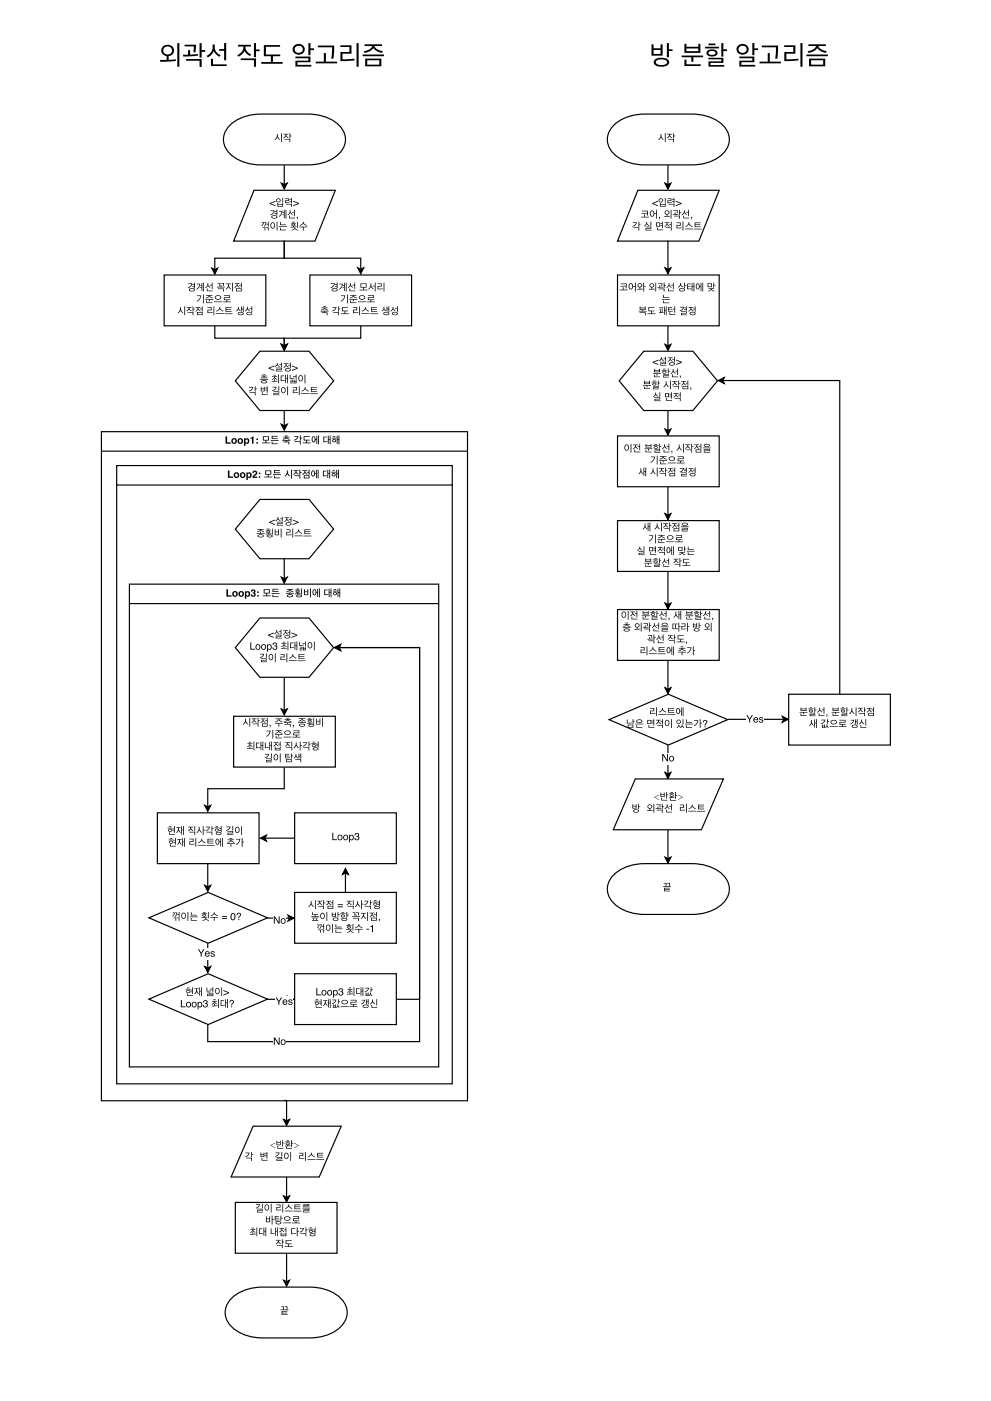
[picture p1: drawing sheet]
<svg xmlns="http://www.w3.org/2000/svg" width="297mm" height="420mm" viewBox="0 0 297 420" stroke-linecap="round" stroke-linejoin="round" font-family="sans-serif">
<path d="M200.2 97.5v6.2M199.3 103.3l.9 .4 .9-.4-.9 1.8z" fill="none" stroke="#000" stroke-width=".35"/>
<path d="M199.3 103.3l.9 .4 .9-.4-.9 1.8z" fill="#000"/>
<path d="M185.1 82.5h30.5v15.2h-30.5z" fill="#fff"/>
<path d="M185.1 82.5h30.5v15.2h-30.5zM218.2 215.7h16.7M234.5 214.8l1.8 .9-1.8 .9 .4-.9z" fill="none" stroke="#000" stroke-width=".35"/>
<g fill="#000">
<path d="M234.5 214.8l1.8 .9-1.8 .9 .4-.9z"/>
<path d="M186 85v.2h1.6v.5l-1.7 .1 .1 .2 1.6-.1-.1 .6h.2l.1-1.5zM185.7 86.9v.2h2.4v-.2h-1.2v-.7h-.2v.7zM188.6 85.2l-.2 .7a.7 .7 0 0 0 .6 .9 .7 .7 0 0 0 .7-.8h.6v1.4h.2v-2.6h-.2v1h-.6a.67 .67 0 0 0-.3-.8 .67 .67 0 0 0-.8 .2zM188.9 85.2a.69 .69 0 0 1 .6 .7 .69 .69 0 0 1-.6 .7l-.3-.7zM191.3 85.1l-.2 .7 .6 .4v.4l-.7 .1v.2l1.7-.1v-.2h-.8v-.4a.68 .68 0 0 0 .5-1 .68 .68 0 0 0-1.1-.1zM191.3 85.6a.5 .5 0 0 1 1 0 .5 .5 0 0 1-1 0zM192.8 84.8v2.6h.3v-1.3h.4v-.2h-.4v-1.1z"/>
<path d="M191.7 91.9v1h.8v.3h-1.1v.2h2.4v-.2h-1.1v-.3h.8v-1h-.2v.4h-1.3v-.4zM191.7 93.7v.2h1.6v.7h.2v-.9zM192 92.4h1.3v.3h-1.3zM194.4 92.1v1.2h.7v.7h-1v.2h2.4v-.2h-1.1v-.7h.8v-.1h-1.6v-.9h1.6v-.2z"/>
<path d="M194.8 85.1l-.1 .7 .5 .4v.4l-.7 .1v.2l1.8-.1v-.2h-.8v-.4a.68 .68 0 0 0 .5-1 .68 .68 0 0 0-1.2-.1zM194.9 85.6a.48 .48 0 0 1 .9 0 .48 .48 0 0 1-.9 0zM196.4 84.8v2.6h.3v-2.6zM197.4 86.5v.2h1.5v.7h.3v-.9zM198.9 84.8v1.6h.3v-.7h.4v-.2h-.4v-.7zM197.1 86.1v.2l1.7-.1v-.2l-.9 .1v-.6h-.2v.6zM197.3 84.9v.2h1l-.1 .7h.3v-.9zM201.7 84.8v.6h-.6v.2h.6v1.1h.2v-1.9zM200.2 86.5v.8h1.8v-.2h-1.5v-.6zM200.4 84.9v.6l-.7 .7 .2 .2 .2-.2 .4-.6 .7 .7 .1-.2-.6-.6-.1-.6z"/>
<path d="M199 91.9v2.5h.3v-1.3h.3v1.4h.2v-2.6h-.2v1.1h-.3v-1.1zM197.8 92.6v1.1h-.3v.2l1.4-.1v-.2h-.4l.1-1-.2-.1-.1 1.2h-.2l-.1-1.2zM197.6 92.2v.2h1.2v-.2zM202.1 91.9v.7h-.5v.2h.5v1h.3v-1.9zM200.7 93.7v.7h1.7v-.2h-1.5v-.5zM200.3 92.1v1.4l1.4-.1-.1-.2-1.1 .1v-.5h1v-.2h-1v-.3h1v-.2z"/>
<path d="M198.4 89.7v.2h2.4v-.2zM198.8 90.1v.8h1.8v-.2h-1.6v-.6zM198.8 88.4v1h1.8v-.2h-1.6v-.8z"/>
<path d="M203.9 84.9l-.2 .8-.5 .4 .1 .2 .2-.2 .5-.6 .6 .7 .1-.2-.5-.6-.1-.5zM203.6 86.7a.89 .89 0 0 0 .8 .8 .89 .89 0 0 0 .9-.6l-.5-.5h-.7zM203.9 86.7h1.1a.58 .58 0 0 1-.6 .5 .58 .58 0 0 1-.5-.5zM205.1 84.8v1.6h.2v-.7h.4v-.2h-.4v-.7zM207.3 84.8v2.5h.2v-1.3h.4v1.4h.2v-2.6h-.2v1h-.4v-1zM206 85.1v1.7l1.2-.1-.1-.2-.9 .1v-.6h.8v-.2h-.8v-.6h.8v-.1zM208.9 85.1a.93 .93 0 0 0-.4 1 .93 .93 0 0 0 .9 .7l.3-.8h.3v1.3h.2v-2.5h-.2v1h-.3v-.3a.54 .54 0 0 0-.8-.4zM209 85.3a.63 .63 0 0 1 .5 .6 .63 .63 0 0 1-.5 .6l-.2-.6zM210.5 84.8v2.6h.3v-2.6z"/>
<path d="M204.1 93.4v.2h1.5v.2h-1.5v.7h1.8v-.2h-1.6v-.3h1.5v-.6zM203.8 92v.2h1l-.4 .6-.7 .3a.83 .83 0 0 0 1.1-.4l.2-.7zM205.1 92.3v.1h.5v.4h-.6v.1h.6v.3h.2v-1.3h-.2v.4zM206.8 93.8a.89 .89 0 0 0 .7 .8 .89 .89 0 0 0 1-.6l-.5-.4h-.8zM206.4 92.1v.2h.6l-.2 .6-.5 .4 .1 .2 .7-.7a.57 .57 0 0 0 .8 .4l-.5-.3-.2-.5 .6-.1v-.2zM207 93.9h1.2a.59 .59 0 0 1-.6 .4 .59 .59 0 0 1-.6-.4zM208.2 91.9v.7h-.5v.2h.5v.7h.3v-1.6z"/>
<path d="M213.8 84.8v1.5h.2v-.7h.4v-.1h-.4v-.7zM212.3 86.5v.1h.8l-.3 .4-.6 .2 .1 .2 .9-.5 .6 .4 .4-.1-.9-.6h.8v-.1zM212.1 85v1.1h1.3v-1.1zM212.3 85.1h.8v.8h-.8z"/>
</g>
<path d="M223.7 214.1h5.3v3.6h-5.3z" fill="#fff"/>
<g fill="#000">
<path d="M199.3 231.7l.9 .4 .9-.4-.9 1.7z"/>
<path d="M223.7 214.5h.4l.6 1 .6-1h.4l-.9 1.3v.9h-.3v-.9zM226 215.3a.73 .73 0 0 1 .9-.2 .73 .73 0 0 1 .4 .9h-1.2a.45 .45 0 0 0 .3 .5 .45 .45 0 0 0 .6-.3h.2a.8 .8 0 0 1-1.2 .4 .8 .8 0 0 1 0-1.3zM226.2 215.4l-.1 .4h.9l-.3-.5zM227.7 215.2a.64 .64 0 0 1 1 .3h-.2a.34 .34 0 0 0-.4-.2 .34 .34 0 0 0-.3 .3h.1a.58 .58 0 0 1 .8 .4 .58 .58 0 0 1-.4 .7l-.7-.1-.1-.4h.2a.39 .39 0 0 0 .4 .3 .39 .39 0 0 0 .4-.3l-.1-.1a.66 .66 0 0 1-.6-.2 .66 .66 0 0 1-.1-.7z"/>
</g>
<path d="M199.3 231.7l.9 .4 .9-.4-.9 1.7zM200.2 223.5v8.6" fill="none" stroke="#000" stroke-width=".35"/>
<path d="M198.3 225.8h3.8v3.5h-3.8z" fill="#fff"/>
<path d="M198.5 226.1h.3l1.1 1.8v-1.8h.3v2.2h-.3l-1.1-1.8v1.8h-.3zM200.8 227.5a.56 .56 0 0 0 1.1 0 .56 .56 0 0 0-1.1 0zM200.5 227.5a.85 .85 0 0 1 1.7 0 .85 .85 0 0 1-1.7 0z" fill="#000"/>
<path d="M182.5 215.8l17.8-7.6 17.8 7.6-17.8 7.6z" fill="#fff"/>
<path d="M184 37.5a13.3 13.3 0 0 1 9.2-3.3h14.2a12 12 0 0 1 10.5 4.9 6.1 6.1 0 0 1-3 8.4 14.5 14.5 0 0 1-7.5 2h-14.2a12 12 0 0 1-10.4-4.9 5.7 5.7 0 0 1 1.2-7.1zM199.3 54.9l.9 .5 .9-.5-.9 1.8zM200.2 49.6v5.8M199.3 154l.9 .5 .9-.5-.9 1.8zM200.2 145.9v8.6M182.5 215.8l17.8-7.6 17.8 7.6-17.8 7.6z" fill="none" stroke="#000" stroke-width=".35"/>
<g fill="#000">
<path d="M199.3 54.9l.9 .5 .9-.5-.9 1.8zM199.3 154l.9 .5 .9-.5-.9 1.8z"/>
<path d="M199.3 40v2.6h.2v-2.6zM198 40.2v.8l-.7 .9 .2 .1 .2-.1 .4-.7 .7 .8 .1-.2-.6-.8-.1-.8zM200 40.1v.2h.6l-.2 .7-.5 .3 .1 .2 .7-.7 .6 .6 .2-.2-.5-.3-.2-.6h.6v-.2zM200.3 41.7v.2h1.5v.7h.2v-.9zM201.8 40v1.5h.2v-.6h.4v-.2h-.4v-.7z"/>
<path d="M189.6 215.7v1.5h.2v-.7h.4v-.2h-.4v-.6zM188.2 217.3v1h1.6v-1zM188.4 217.5h1.2v.6h-1.2zM187.9 215.8v1.2l1.5-.1v-.2l-1.3 .1v-1zM190.4 217v.2h2.4v-.2zM190.7 217.5v.8h1.9v-.2h-1.6v-.6zM190.8 216a.93 .93 0 0 0 .8 .9 .93 .93 0 0 0 1-.6 1.11 1.11 0 0 0-1.8-.3zM191 216.1l1-.1 .3 .3-.3 .3h-.7l-.3-.2z"/>
<path d="M195.4 216.1v.2h.5v.4h-.5v.2h.5v.7h.2v-1.9h-.2v.4zM194.4 217.4v.8h1.7v-.2h-1.5v-.6zM194 215.9v1.2h1.2v-1.2zM194.3 216.1h.7v.9h-.7zM196.6 215.9v.2h.6l-.2 .6-.5 .4 .2 .2 .6-.7 .7 .6 .1-.2-.4-.3-.2-.6h.6v-.2zM196.9 217.4v.2h1.6v.7h.2v-.9zM198.5 215.7v.7h-.5v.2h.5v.7h.2v-1.6zM201.1 215.7v2.6h.3v-2.6zM199.4 216.1l-.1 .7a.72 .72 0 0 0 .7 .9 .72 .72 0 0 0 .6-.9 .7 .7 0 0 0-.3-.8 .7 .7 0 0 0-.9 .1zM199.8 216.1a.69 .69 0 0 1 .6 .7 .69 .69 0 0 1-.6 .7l-.3-.7z"/>
<path d="M196.7 212.1v2.7h.2v-2.7zM194.8 212.4v.1h1.1v.6h-1v1l1.5-.1v-.1h-1.3v-.6h1v-.9zM198.4 212.3l-.3 .8-.7 .4 .2 .2 .9-.8 1 .8 .2-.2-.7-.4-.3-.8zM197.4 214.2v.2h2.4v-.2zM200.3 212.4v1.4h1.8v-.2h-1.6v-.5h1.5v-.2h-1.5v-.3h1.6v-.2zM200 214.2v.2h2.4v-.2zM203 212.4a.93 .93 0 0 0-.4 1 .93 .93 0 0 0 .9 .7l.3-.7h.3v1.2h.2v-2.4h-.2v1h-.3v-.4a.54 .54 0 0 0-.8-.4zM203.1 212.6a.63 .63 0 0 1 .5 .7 .63 .63 0 0 1-.5 .6l-.2-.6zM204.6 212.1v2.7h.3v-2.7z"/>
<path d="M204.6 215.7v1.5h.2v-1.5zM204.3 217.3l-.1 .6-.4 .3 .2 .2 .5-.6 .5 .5 .1-.1-.4-.4-.1-.5zM203.3 217.3l-.1 .6-.4 .3 .1 .1 .6-.5 .3 .3 .2-.1-.4-.7zM202.7 216.5a.7 .7 0 0 0 1.4 0 .7 .7 0 0 0-1.4 0zM203 216.5a.46 .46 0 0 1 .9 0 .46 .46 0 0 1-.9 0zM205.3 217v.2h2.4v-.2zM205.6 217.5v.8h1.8v-.2h-1.6v-.6zM205.6 215.8v.9h1.8v-.2h-1.5v-.7zM209.7 215.7v2.6h.3v-1.3h.4v-.2h-.4v-1.1zM208 216v.1h1l-.4 1-.7 .5 .2 .2 1-.9 .2-.9z"/>
<path d="M211.2 217.8h.3v.3h-.3zM210.9 216.1a.7 .7 0 0 1 1.1 .2 .7 .7 0 0 1-.5 1v.3h-.3l.4-.8a.38 .38 0 0 0-.1-.6 .38 .38 0 0 0-.5 .2l-.3 .2z"/>
</g>
<path d="M185.1 130.7h30.5v15.3h-30.5z" fill="#fff"/>
<path d="M185.1 130.7h30.5v15.3h-30.5zM199.3 128.7l.9 .4 .9-.4-.9 1.8zM200.2 122.9v6.2" fill="none" stroke="#000" stroke-width=".35"/>
<g fill="#000">
<path d="M199.3 128.7l.9 .4 .9-.4-.9 1.8zM201.2 135.2h.3v.6l-.3 .2 .2-.4z"/>
<path d="M189 133.1v2.7h.2v-2.7zM187.3 133.5l-.2 .7a.72 .72 0 0 0 .7 1 .72 .72 0 0 0 .7-1 .7 .7 0 0 0-.3-.8 .7 .7 0 0 0-.9 .1zM187.6 133.5a.69 .69 0 0 1 .7 .7 .69 .69 0 0 1-.7 .7l-.2-.7zM189.8 133.3v.2h.6l-.3 .7-.4 .3 .1 .2 .7-.6 .6 .6 .2-.2-.6-.5-.1-.5h.6v-.2zM191.6 133.1v.7h-.5v.2h.5v1h.3v-1.9zM190.1 134.8v.9h1.8v-.2h-1.5v-.7z"/>
<path d="M193.5 133.2v1h1.8v-1h-.3v.3h-1.3v-.3zM193.2 134.5v.2h1.1v.5h.2v-.5h1.1v-.2zM193.5 134.9v.8h1.8v-.2h-1.6v-.6zM193.7 133.7h1.3v.3h-1.3zM197.6 133.1v1.5h.3v-.6h.4v-.2h-.4v-.7zM196.2 134.7v.2h1.4v.2h-1.4v.6h1.8v-.1h-1.6v-.3h1.5v-.6zM196.2 133.1v.2h.8v-.2zM195.8 133.5v.2h1.6v-.2zM196 134a.55 .55 0 0 0 .6 .6 .55 .55 0 0 0 .5-.6l-.5-.2zM196.3 134.2a.35 .35 0 0 1 .7 0 .35 .35 0 0 1-.7 0zM200.4 133.1v.7h-.6v.2h.6v1h.2v-1.9zM198.9 134.9v.8h1.8v-.2h-1.6v-.6zM199.1 133.2l-.1 .7-.6 .6 .2 .2 .2-.1 .4-.6 .7 .6 .1-.2-.6-.5-.1-.7z"/>
<path d="M196.9 136.6v2.7h.2v-2.7zM195 136.9v.2h1.1l-.5 1-.7 .5 .2 .2 1-.9 .2-1zM197.8 136.8v.2h.8l-.3 .4-.6 .2 .1 .2 .9-.5 .7 .4 .3 .1 .1-.2-.6-.2-.3-.4h.8v-.2zM197.5 138v.2h1.1v.5h.3v-.5h1.1v-.2zM197.8 138.4v.8h1.9v-.2h-1.6v-.6zM200.2 138.7v.2h2.4v-.2zM200.7 137.1a.61 .61 0 0 0-.3 .6 .61 .61 0 0 0 .6 .5h.4a.75 .75 0 0 0 .9-.9l-.5-.4zM200.8 137.2l.9-.1 .4 .3a.69 .69 0 0 1-.7 .6 .69 .69 0 0 1-.7-.6zM203.1 136.9v.2h1.6v.4h-1.6v.8h.8v.5h-1.1v.2h2.4v-.2h-1.1v-.5h.9v-.2h-1.7v-.4h1.6v-.8z"/>
<path d="M204.7 133.1v2.7h.3v-2.7zM203.5 133.3l-.1 .9-.6 .8 .1 .2 .2-.2 .5-.7 .6 .8 .2-.2-.6-.8-.1-.8zM205.4 133.3v.2h.6l-.2 .6-.5 .3 .2 .2 .6-.6 .7 .5 .1-.1-.4-.3-.2-.6h.6v-.2zM205.7 134.8v.2h1.5v.8h.3v-1zM207.2 133.1v1.6h.2v-.7h.5v-.2h-.5v-.7zM208.5 134.8v.9h1.7v-.9zM208.1 133.3v.2h.6l-.2 .7-.5 .3 .2 .2 .6-.7 .7 .6 .1-.2-.4-.3-.3-.6h.7v-.2zM208.7 135h1.3v.5h-1.3zM210 133.1v.7h-.5v.2h.5v.6h.2v-1.5zM210.7 134.2v.2h2.4v-.2zM211 133.4l-.1 .2a1.17 1.17 0 0 0 1.9 0l-.5-.4zM211.3 133.4l.9-.1 .4 .3-.4 .2h-.7l-.2-.1zM210.9 134.7v.2h1.6v.2h-1.5v.6h1.9v-.2h-1.7v-.2h1.6v-.6z"/>
<path d="M192.9 140.3v2.4h.2v-1.2h.3v1.4h.3v-2.7h-.3v1.1h-.3v-1zM192 140.4l-.1 .9-.5 .8 .1 .2 .6-.9 .5 .8 .2-.2-.5-.7-.1-.9z"/>
<path d="M196.9 140.2v2.7h.2v-2.7zM195.6 140.4v.9l-.7 .8 .1 .2 .3-.2 .4-.7 .7 .8 .1-.2-.6-.7-.1-.9zM197.6 140.4v.2h.6l-.2 .6-.5 .3 .1 .2 .7-.6 .6 .6 .2-.2-.5-.3-.2-.6h.6v-.2zM197.9 141.9v.2h1.5v.8h.2v-1zM199.4 140.2v1.6h.2v-.7h.4v-.2h-.4v-.7zM200.7 141.9v.9h1.7v-.9zM200.2 140.4v.2h.7l-.3 .7-.4 .3 .1 .2 .7-.7 .6 .6 .2-.2-.5-.3-.2-.6h.6v-.2zM200.9 142.1h1.2v.5h-1.2zM202.1 140.2v.7h-.5v.2h.5v.7h.3v-1.6z"/>
<path d="M204.1 141.7v.2h1.5v.3h-1.5v.6h1.8v-.1h-1.6v-.4h1.5v-.6zM203.8 140.3v.2h1l-.4 .6-.7 .4a.83 .83 0 0 0 1.1-.4l.2-.8zM205.1 140.6v.2h.5v.3h-.6v.2h.6v.3h.2v-1.4h-.2v.4zM206.8 142.1a.89 .89 0 0 0 .7 .8 .89 .89 0 0 0 1-.5l-.5-.5h-.8zM206.4 140.4v.2h.6l-.2 .7-.5 .3 .1 .2 .7-.7a.57 .57 0 0 0 .8 .4l-.5-.3-.2-.4 .6-.2v-.2zM207 142.2h1.2a.59 .59 0 0 1-.6 .5 .59 .59 0 0 1-.6-.5zM208.2 140.2v.7h-.5v.2h.5v.8h.3v-1.7z"/>
</g>
<path d="M193 105.3h14.7l7.4 8.9-7.4 8.9h-14.7l-7.4-8.9z" fill="#fff"/>
<path d="M193 105.3h14.7l7.4 8.9-7.4 8.9h-14.7l-7.4-8.9zM200.2 171.3v10M199.3 180.9l.9 .4 .9-.4-.9 1.7z" fill="none" stroke="#000" stroke-width=".35"/>
<g fill="#000">
<path d="M195.6 108.5l1.8-.7v.3l-1.5 .6 1.5 .5v.3l-1.8-.7zM203.8 112.7h.3l-.1 .6-.2 .1 .1-.4zM202.7 107.8l1.7 .7v.3l-1.7 .7v-.3l1.4-.5-1.4-.6zM206.9 116.2h.3l-.1 .6-.2 .2 .2-.4zM199.3 180.9l.9 .4 .9-.4-.9 1.7z"/>
<path d="M193 114.2v1h1.8v-1h-.2v.3h-1.3v-.3zM192.7 115.5v.2h1.1v.5h.2v-.5h1.1v-.2zM193 115.9v.8h1.9v-.2h-1.6v-.6zM193.3 114.7h1.3v.3h-1.3zM197.2 114.1v1.5h.2v-.6h.4v-.2h-.4v-.7zM195.7 115.7v.2h1.5v.2h-1.5v.6h1.8v-.1h-1.5v-.3h1.4v-.6zM195.8 114.1v.2h.7v-.2zM195.4 114.5v.2h1.5v-.2zM195.6 115a.55 .55 0 0 0 .5 .6 .55 .55 0 0 0 .6-.6l-.6-.2zM195.9 115.2a.33 .33 0 0 1 .6 0 .33 .33 0 0 1-.6 0z"/>
<path d="M196 110.6v1h1.8v-1h-.2v.4h-1.3v-.4zM195.7 111.9v.2h1.1v.5h.2v-.5h1.1v-.2zM196 112.4v.7h1.9v-.2h-1.6v-.5zM196.3 111.1h1.3v.3h-1.3zM200.2 110.5v1.6h.2v-.7h.4v-.2h-.4v-.7zM198.7 112.2v.2h1.5v.2h-1.5v.6h1.8v-.2h-1.5v-.2h1.4v-.6zM198.7 110.6v.2h.8v-.2zM198.3 110.9v.2h1.6v-.2zM198.6 111.4a.55 .55 0 0 0 .5 .6 .55 .55 0 0 0 .6-.6l-.6-.2zM198.9 111.6a.33 .33 0 0 1 .6 0 .33 .33 0 0 1-.6 0zM202.9 110.5v.7h-.5v.2h.5v1.1h.3v-2zM201.5 112.3v.8h1.7v-.2h-1.5v-.6zM201.6 110.7v.6l-.6 .7 .1 .1 .2-.1 .5-.6 .6 .7 .1-.2-.6-.6v-.6z"/>
<path d="M197.7 117.6v1.4h.2v-1.4zM196.4 117.7l-.1 .6-.6 .6 .1 .1 .7-.6a.55 .55 0 0 0 .8 .4l-.6-.5-.1-.6zM196.2 119.2v.1h1.5v.3h-1.5v.7h1.8v-.2h-1.6v-.3h1.5v-.6z"/>
<path d="M198.9 107.5v.2h.5v.7h.2v-1.4h-.2v.5zM198.1 107.1l-.2 .7-.5 .4a.58 .58 0 0 0 .8-.5l.7 .6 .1-.2-.6-.5v-.5zM197.9 108.5v.2h1.5v.3h-1.5v.6h1.8v-.2h-1.5v-.3h1.4v-.6zM200.6 108.9a.89 .89 0 0 0 .7 .8 .89 .89 0 0 0 1-.6l-.5-.4h-.8zM200.2 107.2v.2h.6l-.2 .7-.5 .3 .1 .2 .7-.7a.57 .57 0 0 0 .8 .4l-.5-.3-.2-.5 .6-.1v-.2zM200.8 109h1.2a.59 .59 0 0 1-.6 .4 .59 .59 0 0 1-.6-.4zM202 107v.7h-.5v.2h.5v.7h.3v-1.6z"/>
<path d="M200.8 114.1v2.7h.2v-2.7zM199.5 114.3v.9l-.7 .8 .2 .2 .2-.2 .5-.7 .6 .8 .2-.2-.7-.7v-.9zM201.5 114.3v.2h.6l-.2 .6-.5 .3 .2 .2 .6-.6 .7 .5 .1-.1-.4-.3-.3-.6h.7v-.2zM201.8 115.8v.2h1.5v.8h.2v-1zM203.3 114.1v1.6h.2v-.7h.4v-.2h-.4v-.7zM204.6 115.8v.9h1.7v-.9zM204.2 114.3v.2h.6l-.2 .7-.5 .3 .1 .2 .7-.7 .7 .6 .1-.2-.4-.3-.3-.6h.6v-.2zM204.8 116h1.3v.5h-1.3zM206.1 114.1v.7h-.6v.2h.6v.6h.2v-1.5z"/>
<path d="M200.6 118.1v.2h.5v.4h-.5v.2h.5v.7h.3v-2h-.3v.5zM199.7 119.4v.8h1.7v-.2h-1.5v-.6zM199.3 117.9v1.2h1.2v-1.2zM199.6 118.1h.7v.8h-.7zM201.9 117.9v.2h.6l-.2 .6-.5 .4 .1 .1 .7-.7 .7 .7 .1-.2-.4-.3-.3-.6h.6v-.2zM202.2 119.4v.2h1.6v.7h.2v-.9zM203.8 117.6v.8h-.6v.2h.6v.6h.2v-1.6z"/>
</g>
<path d="M185.1 156.1h30.5v15.3h-30.5z" fill="#fff"/>
<path d="M215.3 114.1l1.8-.9-.5 .9 .5 .9zM216.6 114.1h35.1v94.2M185.1 156.1h30.5v15.3h-30.5z" fill="none" stroke="#000" stroke-width=".35"/>
<g fill="#000">
<path d="M215.3 114.1l1.8-.9-.5 .9 .5 .9z"/>
<path d="M194.1 156.8v2.5h.3v-1.3h.3v1.4h.2v-2.7h-.2v1.1h-.3v-1zM193.2 157v.8l-.6 .8 .2 .2 .5-.8 .6 .7 .1-.2-.5-.7v-.8z"/>
<path d="M198.1 156.7v2.7h.3v-2.7zM196.9 157l-.1 .8-.7 .8 .2 .2 .2-.2 .5-.7 .6 .8 .2-.1-.7-.8v-.8zM198.8 156.9v.2h.6l-.2 .6-.5 .4 .2 .1 .6-.6 .7 .6 .1-.2-.4-.3-.2-.6h.6v-.2zM199.1 158.4v.2h1.5v.8h.2v-1zM200.6 156.7v1.6h.2v-.7h.4v-.2h-.4v-.7zM201.9 158.4v.9h1.7v-.9zM201.5 156.9v.2h.6l-.2 .7-.5 .3 .1 .2 .7-.7 .7 .6 .1-.2-.4-.2-.3-.7h.6v-.2zM202.1 158.6h1.3v.6h-1.3zM203.4 156.7v.7h-.6v.2h.6v.7h.2v-1.6zM204.1 157.9v.2h2.4v-.2zM204.4 157l-.1 .2a1.17 1.17 0 0 0 1.9 0l-.5-.4zM204.7 157.1l.9-.1 .4 .2-.4 .3h-.7l-.2-.1zM204.3 158.3v.2h1.6v.2h-1.6v.7h2v-.2h-1.7v-.3h1.6v-.6z"/>
<path d="M192.9 163.8v1.4h.2v-1.4zM191.6 163.9v.6l-.6 .5 .1 .2 .7-.7a.55 .55 0 0 0 .8 .5l-.7-.6v-.5zM191.4 165.3v.2h1.5v.3h-1.5v.7h1.8v-.2h-1.6v-.3h1.5v-.7z"/>
<path d="M193.4 167.5v1h1.8v-1h-.2v.3h-1.4v-.3zM193.1 168.8v.2h1.1v.5h.2v-.5h1.1v-.2zM193.4 169.2v.8h1.8v-.2h-1.6v-.6zM193.6 168h1.4v.3h-1.4zM197.6 167.4v1.5h.2v-.6h.4v-.2h-.4v-.7zM196.1 169v.2h1.5v.2h-1.5v.6h1.8v-.1h-1.6v-.3h1.5v-.6zM196.1 167.4v.2h.8v-.2zM195.7 167.8v.2h1.6v-.2zM196 168.3a.55 .55 0 0 0 .5 .6 .55 .55 0 0 0 .5-.6l-.5-.2zM196.2 168.5a.35 .35 0 0 1 .7 0 .35 .35 0 0 1-.7 0zM200.3 167.4v.7h-.6v.2h.6v1h.2v-1.9zM198.8 169.2v.8h1.8v-.2h-1.5v-.6zM199 167.5v.7l-.7 .6 .2 .2 .2-.1 .4-.6 .7 .6 .1-.2-.6-.5v-.7z"/>
<path d="M195.9 164.3v.2h.5v.4h-.5v.2h.5v.7h.2v-2h-.2v.5zM194.9 165.6v.8h1.8v-.2h-1.6v-.6zM194.6 164.1v1.2h1.2v-1.2zM194.8 164.3h.7v.8h-.7zM197.2 164v.2h.6l-.3 .7-.4 .3 .1 .2 .7-.7 .6 .6 .1-.1-.4-.3-.2-.7h.6v-.2zM197.5 165.6v.2h1.5v.7h.3v-.9zM199 163.8v.7h-.5v.2h.5v.7h.3v-1.6zM200.1 164.1a.93 .93 0 0 0-.4 1.1 .93 .93 0 0 0 .9 .6l.3-.7h.3v1.3h.2v-2.5h-.2v1h-.3v-.3a.54 .54 0 0 0-.8-.5zM200.2 164.4a.63 .63 0 0 1 .5 .6 .63 .63 0 0 1-.5 .6l-.2-.6zM201.7 163.8v2.7h.3v-2.7z"/>
<path d="M196.4 160.3v2.6h.2v-2.6zM194.5 160.6v.2h1.1l-.5 1-.7 .4 .2 .2 1-.9 .2-.9zM197.3 160.4v.2h.8l-.3 .5-.6 .2 .1 .2 1-.6 .6 .5 .3 .1 .1-.2-.6-.2-.3-.5h.8v-.2zM197.1 161.6v.2h1v.6h.3v-.6h1.1v-.2zM197.3 162.1v.8h1.9v-.2h-1.6v-.6zM199.7 162.4v.2h2.4v-.2zM200.2 160.7a.61 .61 0 0 0-.3 .7 .61 .61 0 0 0 .6 .4l.4 .1a.75 .75 0 0 0 .9-1l-.5-.3zM200.4 160.8l.8-.1 .4 .3a.69 .69 0 0 1-.7 .7 .69 .69 0 0 1-.7-.7zM202.6 160.5v.2h1.6v.4h-1.6v.9h.8v.4h-1.1v.2h2.4v-.2h-1.1v-.4h.9v-.2h-1.6v-.5h1.5v-.8z"/>
<path d="M201.9 167.6v.2h.6l-.2 .6-.5 .3 .1 .2 .7-.6 .6 .5 .2-.1-.5-.3-.2-.6h.6v-.2zM202.2 169.1v.2h1.5v.8h.2v-1zM203.7 167.4v1.6h.2v-.7h.4v-.2h-.4v-.7zM204.8 167.6v1.3h.8v.6h-1.1v.2h2.4v-.2h-1.1v-.6h.8v-.2h-1.6v-.9h1.6v-.2z"/>
<path d="M205 163.8v1.6h.2v-.7h.5v-.2h-.5v-.7zM203.6 165.5v.2h.7l-.3 .4-.6 .2 .1 .2 .9-.5 .6 .4 .4-.1-.8-.6h.7v-.2zM203.3 164v1.2h1.3v-1.2zM203.5 164.2h.8v.8h-.8zM205.8 165.2v.2h2.4v-.2zM206.1 165.7v.7h1.9v-.2h-1.6v-.5zM206.2 163.9v1h1.8v-.2h-1.6v-.8z"/>
</g>
<path d="M236.4 208.2h30.5v15.2h-30.5z" fill="#fff"/>
<path d="M69 37.5a13.3 13.3 0 0 1 9.2-3.3h14.2a12 12 0 0 1 10.4 4.9 6.1 6.1 0 0 1-3 8.4 14.5 14.5 0 0 1-7.4 2h-14.2a12 12 0 0 1-10.5-4.9 5.7 5.7 0 0 1 1.3-7.1zM84.3 54.9l.9 .5 .9-.5-.9 1.8zM85.2 49.6v5.8M200.2 198.1v8.6M199.3 206.3l.9 .4 .9-.4-.9 1.7zM236.4 208.2h30.5v15.2h-30.5z" fill="none" stroke="#000" stroke-width=".35"/>
<g fill="#000">
<path d="M84.3 54.9l.9 .5 .9-.5-.9 1.8zM199.3 206.3l.9 .4 .9-.4-.9 1.7zM247.7 214.2h.3l-.1 .6-.2 .2 .2-.4z"/>
<path d="M84.3 40v2.6h.2v-2.6zM83 40.2v.8l-.7 .9 .2 .1 .2-.1 .4-.7 .7 .8 .1-.2-.6-.8-.1-.8zM85 40.1v.2h.6l-.2 .7-.5 .3 .1 .2 .7-.7 .6 .6 .2-.2-.5-.3-.2-.6h.6v-.2zM85.3 41.7v.2h1.5v.7h.2v-.9zM86.8 40v1.5h.2v-.6h.4v-.2h-.4v-.7z"/>
<path d="M240 212.2v1h1.8v-1h-.3v.3h-1.3v-.3zM239.7 213.5v.2h1v.5h.3v-.5h1.1v-.2zM240 214v.7h1.8v-.2h-1.6v-.5zM240.2 212.7h1.3v.3h-1.3zM244.1 212.1v1.5h.2v-.6h.4v-.2h-.4v-.7zM242.6 213.8v.1h1.5v.3h-1.4v.6h1.7v-.2h-1.5v-.3h1.4v-.5zM242.7 212.2v.1h.7v-.1zM242.3 212.5v.2h1.5v-.2zM242.5 213a.55 .55 0 0 0 .6 .6 .55 .55 0 0 0 .5-.6l-.5-.2zM242.8 213.2a.35 .35 0 0 1 .7 0 .35 .35 0 0 1-.7 0zM246.9 212.1v.7h-.6v.2h.6v1h.2v-1.9zM245.4 213.9v.8h1.8v-.2h-1.6v-.6zM245.6 212.3l-.1 .6-.6 .6 .1 .2 .3-.1 .4-.6 .6 .6 .2-.1-.6-.6-.1-.6z"/>
<path d="M244 215.7v2.5h.3v-1.3h.3v1.4h.2v-2.6h-.2v1h-.3v-1zM243.1 215.9v.9l-.6 .8 .2 .1 .5-.8 .6 .8 .1-.2-.5-.7v-.9z"/>
<path d="M247.9 215.7v1.4h.2v-.6h.4v-.2h-.4v-.6zM247.7 217.2v.5l-.4 .5 .1 .1 .5-.5 .4 .5 .1-.2-.4-.4v-.5zM246.4 217.3v1h.9v-1h-.3v.3h-.4v-.3zM246.6 217.8h.4v.3h-.4zM246.2 215.8v.2h.9l-.3 .6-.7 .4a.83 .83 0 0 0 1-.4l.3-.8zM248.7 217.8v.2h2.4v-.2zM249.2 216.1a.61 .61 0 0 0-.2 .6 .61 .61 0 0 0 .5 .5h.4a.75 .75 0 0 0 .9-.9l-.5-.4zM249.4 216.2l.8-.1 .4 .3a.69 .69 0 0 1-.7 .6 .69 .69 0 0 1-.7-.6zM251.6 215.9v.2h1.6v.4h-1.6v.8h.8v.5h-1.1v.2h2.4v-.2h-1.1v-.5h.9v-.2h-1.6v-.4h1.5v-.8z"/>
<path d="M249.6 212.2v1h1.7v-1h-.2v.3h-1.3v-.3zM249.2 213.5v.2h1.1v.5h.3v-.5h1.1v-.2zM249.6 214v.7h1.8v-.2h-1.6v-.5zM249.8 212.7h1.3v.3h-1.3zM253.7 212.1v1.5h.2v-.6h.4v-.2h-.4v-.7zM252.2 213.8v.1h1.5v.3h-1.4v.6h1.7v-.2h-1.5v-.3h1.4v-.5zM252.3 212.2v.1h.7v-.1zM251.9 212.5v.2h1.5v-.2zM252.1 213a.55 .55 0 0 0 .6 .6 .55 .55 0 0 0 .5-.6l-.5-.2zM252.4 213.2a.35 .35 0 0 1 .7 0 .35 .35 0 0 1-.7 0zM256.5 212.1v2.7h.2v-2.7zM255.2 212.3v.9l-.7 .8 .2 .2 .2-.2 .4-.7 .7 .8 .1-.1-.6-.8-.1-.9zM257.2 212.3v.2h.6l-.2 .6-.5 .4 .1 .1 .7-.6 .6 .6 .2-.2-.5-.3-.2-.6h.6v-.2zM257.5 213.8v.2h1.5v.8h.2v-1zM259 212.1v1.6h.2v-.7h.4v-.2h-.4v-.7zM260.3 213.8v.9h1.7v-.9zM259.9 212.3v.2h.6l-.3 .7-.4 .3 .1 .2 .7-.7 .6 .6 .2-.2-.5-.3-.2-.6h.6v-.2zM260.5 214h1.2v.5h-1.2zM261.7 212.1v.7h-.5v.2h.5v.7h.3v-1.6z"/>
<path d="M255.3 217.6a.93 .93 0 0 0 .8 .8 .93 .93 0 0 0 1-.6l-.5-.5h-.8zM256.3 215.7v1.5h.2v-.6h.3v.7h.3v-1.6h-.3v.7h-.3v-.7zM255.6 217.6h1.2a.61 .61 0 0 1-.6 .5 .61 .61 0 0 1-.6-.5zM255 215.9v.2h.7l-.3 .6-.6 .4a.79 .79 0 0 0 1-.5l.2-.7zM259.4 215.7v1.9h.2v-1.9zM258.1 215.8v.6l-.6 .7 .1 .2 .2-.2 .5-.6 .6 .7 .2-.2-.7-.6v-.6zM257.9 217.4v.8h1.8v-.1h-1.6v-.7z"/>
</g>
<path d="M185.1 182.8h30.5v15.2h-30.5z" fill="#fff"/>
<path d="M64.4 97.5v3.9h20.8v2.3M84.3 103.2l.9 .5 .9-.5-.9 1.8zM185.1 182.8h30.5v15.2h-30.5z" fill="none" stroke="#000" stroke-width=".35"/>
<g fill="#000">
<path d="M84.3 103.2l.9 .5 .9-.5-.9 1.8zM200.4 185.3h.3l-.1 .6-.2 .2 .1-.4zM205.6 192.4h.3l-.1 .6-.2 .2 .2-.4zM213.4 185.3h.4l-.1 .6-.3 .2 .2-.4z"/>
<path d="M188.2 183.2v2.6h.2v-2.6zM186.5 183.6l-.2 .7a.72 .72 0 0 0 .7 1 .72 .72 0 0 0 .7-1 .7 .7 0 0 0-.3-.8 .7 .7 0 0 0-.9 .1zM186.8 183.6a.69 .69 0 0 1 .7 .7 .69 .69 0 0 1-.7 .7l-.3-.7zM188.9 183.4v.2h.6l-.2 .7-.5 .3 .2 .2 .6-.6 .7 .6 .1-.2-.6-.5v-.5h.6v-.2zM190.8 183.2v.7h-.5v.2h.5v1h.2v-1.9zM189.3 184.9v.9h1.8v-.2h-1.6v-.7z"/>
<path d="M187 188.7l-.1 .2a1.18 1.18 0 0 0 1.9 0l-.6-.4zM186.9 187.2v.1h.8l-.9 .5 .1 .2 .9-.5 .7 .4 .4-.1-.9-.5h.8v-.1zM187.2 188.8l1-.1 .3 .2-.3 .3h-.7l-.3-.1zM186.6 188.1v.2h2.4v-.2zM187.4 186.7v.2h.9v-.2z"/>
<path d="M190.5 187.1l-.2 .7 .6 .4v.4h-.8l.1 .2 1.7-.1v-.1h-.8v-.4a.68 .68 0 0 0 .5-1 .68 .68 0 0 0-1.1-.1zM190.5 187.6a.5 .5 0 0 1 1 0 .5 .5 0 0 1-1 0zM192.1 186.7v2.7h.2v-2.7zM193.1 188.5v.2h1.5v.7h.2v-.9zM194.6 186.7v1.7h.2v-.7h.4v-.2h-.4v-.8zM192.7 188v.2l1.7-.1v-.1h-.9v-.5h-.2v.5zM192.9 186.9v.2h1v.7h.2l.1-.9zM197.3 186.7v.7h-.5v.2h.5v1.1h.3v-2zM195.8 188.5v.8h1.8v-.2h-1.5v-.6zM196 186.9v.6l-.6 .7 .1 .1 .2-.1 .5-.6 .6 .7 .1-.2-.6-.6v-.6zM198 187.9v.2h2.4v-.2zM198.4 187l-.1 .2a1.17 1.17 0 0 0 1.9 0l-.6-.4zM198.6 187.1l1-.1 .3 .2-.3 .3h-.7l-.3-.1zM198.3 188.3v.2h1.6v.2h-1.6v.7h1.9v-.2h-1.7v-.3h1.6v-.6z"/>
<path d="M193.8 193.8v2.7h.2v-2.7zM192 194.1v.2h1v.5h-1v1.1l1.6-.1v-.2l-1.4 .1v-.7h1v-.9zM195.6 194.1l-.4 .8-.6 .3 .1 .2 1-.8 1 .8 .1-.2-.6-.3-.4-.8zM194.5 196v.1h2.4v-.1zM197.4 194.1v1.4h1.8v-.2h-1.5v-.4h1.5v-.2h-1.5v-.4h1.5v-.2zM197.1 196v.2h2.4v-.2zM200.1 194.1a.93 .93 0 0 0-.3 1.1 .93 .93 0 0 0 .8 .6l.4-.7h.3v1.3h.2v-2.5h-.2v1h-.3l-.1-.3a.54 .54 0 0 0-.8-.5zM200.2 194.4a.63 .63 0 0 1 .5 .6 .63 .63 0 0 1-.5 .6l-.2-.6zM201.8 193.8v2.7h.2v-2.7z"/>
<path d="M194.4 192.1v.2h1.5v.7h.2v-.9zM195.9 190.3v1.6h.2v-.6h.4v-.2h-.4v-.8zM194 191.6l.1 .2 1.6-.1v-.2l-.9 .1v-.5h-.2v.5zM194.2 190.5v.2h1v.6h.2l.1-.8zM198.6 190.3v.7h-.5v.2h.5v1h.3v-1.9zM197.2 192.1v.8h1.7v-.2h-1.5v-.6zM197.4 190.4l-.1 .7-.6 .6 .1 .2 .2-.1 .5-.6 .6 .6 .2-.2-.6-.5-.1-.7z"/>
<path d="M192.6 183.3v1h1.8v-1h-.2v.3h-1.3v-.3zM192.3 184.6v.2h1.1v.5h.2v-.5h1.1v-.2zM192.6 185v.8h1.9v-.2h-1.6v-.6zM192.9 183.8h1.3v.3h-1.3zM196.8 183.2v1.5h.2v-.6h.4v-.2h-.4v-.7zM195.3 184.8v.2h1.5v.2h-1.5v.6h1.8v-.2h-1.5v-.2h1.4v-.6zM195.3 183.2v.2h.8v-.2zM194.9 183.6v.2h1.6v-.2zM195.2 184.1a.55 .55 0 0 0 .5 .6 .55 .55 0 0 0 .6-.6l-.6-.2zM195.5 184.3a.33 .33 0 0 1 .6 0 .33 .33 0 0 1-.6 0zM199.5 183.2v.7h-.5v.1h.5v1.1h.3v-1.9zM198.1 184.9v.9h1.7v-.2h-1.5v-.7zM198.2 183.3v.7l-.6 .6 .1 .2 .2-.1 .5-.6 .6 .6 .2-.2-.7-.5v-.7z"/>
<path d="M200.2 190.5v.2h.6l-.2 .6-.5 .3 .2 .2 .6-.6 .7 .5 .1-.1-.4-.3-.3-.6h.7v-.2zM200.5 192v.2h1.5v.8h.2v-1zM202 190.3v1.6h.2v-.7h.4v-.2h-.4v-.7zM203.1 190.5v1.3h.8v.6h-1.1v.2h2.4v-.2h-1.1v-.6h.9v-.2h-1.7v-.9h1.6v-.2z"/>
<path d="M203.4 186.7v2.7h.2v-1.4h.4v-.2h-.4v-1.1zM201.6 187v1.7l.7-.1v-.2l-.5 .1v-1.3h.4v-.2zM202.4 187v1.7l.8-.1v-.2l-.6 .1v-1.3h.5v-.2zM206 186.7v2.7h.2v-1.4h.4v-.2h-.4v-1.1zM204.2 187v.2h1v.5h-1v1.1l1.5-.1v-.2l-1.2 .1v-.7h1v-.9z"/>
<path d="M203.4 183.2v2.5h.2v-1.2h.3v1.3h.3v-2.6h-.3v1.1h-.3v-1.1zM202.5 183.4l-.1 .9-.5 .8 .1 .2 .6-.9 .5 .8 .2-.2-.6-.7v-.9z"/>
<path d="M203.5 194.3v.2h.8l-.3 .4-.6 .2 .1 .2 .9-.6 .7 .5 .3 .1 .1-.2-.6-.2-.3-.4h.8v-.2zM203.2 195.5v.2h1.1v.8h.3v-.8h1v-.2zM204 193.9v.2h.9v-.2zM207.7 193.8v2.7h.2v-1.3h.5v-.2h-.5v-1.2zM206 194.1v.2h1l-.5 1-.6 .5 .1 .2 1-.9 .2-1z"/>
<path d="M205.7 183.3v1h1.8v-1h-.2v.3h-1.4v-.3zM205.4 184.6v.2h1.1v.5h.2v-.5h1.1v-.2zM205.7 185v.8h1.8v-.2h-1.6v-.6zM205.9 183.8h1.4v.3h-1.4zM209.9 183.2v1.5h.2v-.6h.4v-.2h-.4v-.7zM208.4 184.8v.2h1.5v.2h-1.5v.6h1.8v-.2h-1.6v-.2h1.5v-.6zM208.4 183.2v.2h.8v-.2zM208 183.6v.2h1.6v-.2zM208.3 184.1a.55 .55 0 0 0 .5 .6 .55 .55 0 0 0 .5-.6l-.5-.2zM208.5 184.3a.35 .35 0 0 1 .7 0 .35 .35 0 0 1-.7 0zM212.6 183.2v.7h-.5v.1h.5v1.1h.2v-1.9zM211.1 184.9v.9h1.8v-.2h-1.5v-.7zM211.3 183.3v.7l-.7 .6 .2 .2 .2-.1 .4-.6 .7 .6 .1-.2-.6-.5v-.7z"/>
<path d="M209.4 186.7v1.6h.3v-.7h.4v-.2h-.4v-.7zM208 188.7a.82 .82 0 0 0 .8 .7 .82 .82 0 0 0 .8-.7l-.8-.3zM208.3 188.7h1.1a.56 .56 0 0 1-.6 .5 .56 .56 0 0 1-.5-.5zM207.7 186.9v1.2h1.3v-1.2h-.3v.4h-.8v-.4zM207.9 187.5h.8v.5h-.8z"/>
<path d="M211.5 187.1l-.2 .7 .6 .4v.4h-.8v.2l1.8-.1v-.1h-.8v-.4a.68 .68 0 0 0 .5-1 .68 .68 0 0 0-1.1-.1zM211.5 187.6a.48 .48 0 0 1 .9 0 .48 .48 0 0 1-.9 0zM213.1 186.7v2.7h.2v-2.7z"/>
</g>
<path d="M49.2 82.5h30.5v15.2h-30.5z" fill="#fff"/>
<path d="M49.2 82.5h30.5v15.2h-30.5zM108.1 97.5v3.9h-22.9v2.3M84.3 103.2l.9 .5 .9-.5-.9 1.8z" fill="none" stroke="#000" stroke-width=".35"/>
<g fill="#000">
<path d="M84.3 103.2l.9 .5 .9-.5-.9 1.8z"/>
<path d="M55.2 91.9v2.6h.3v-2.6zM54 92.1l-.1 .8-.6 .9 .1 .2 .2-.2 .5-.7 .7 .8 .1-.2-.6-.8-.1-.8zM55.9 92.1v.2h.6l-.2 .6-.4 .3 .1 .2 .7-.7 .6 .6 .1-.2-.4-.2-.2-.6h.6v-.2zM56.3 93.6v.2h1.4v.7h.3v-.9zM57.7 91.9v1.5h.3v-.6h.4v-.2h-.4v-.7zM59 93.6v.9h1.7v-.9zM58.6 92.1v.2h.6l-.2 .6-.5 .4 .2 .2 .6-.7 .7 .6 .1-.2-.4-.3-.2-.6h.6v-.2zM59.3 93.8h1.2v.5h-1.2zM60.5 91.9v.7h-.5v.2h.5v.6h.2v-1.5z"/>
<path d="M56.7 86.7a.91 .91 0 0 0 .8 .8 .91 .91 0 0 0 1-.6l-.6-.5h-.7zM57 86.7h1.1a.6 .6 0 0 1-.5 .5 .6 .6 0 0 1-.6-.5zM57.7 85.2v.2h.5v.4h-.6v.2h.6v.4h.2v-1.6h-.2v.4zM56.4 85v.2h1l-.4 .6-.7 .4 .1 .2 1-.7 .2-.7zM60.4 84.8v.7h-.4v.2h.4v.5h-.4v.2h.4v.9h.2v-2.5zM60.9 84.8v2.6h.2v-2.6zM59 85.1v.2h.8l-.4 .9-.5 .5 .1 .2 .8-1 .2-.8zM63.5 84.8v.6h-.6v.2h.6v1.1h.2v-1.9zM62 86.5v.8h1.8v-.2h-1.6v-.6zM62.2 84.9l-.1 .6-.6 .7 .1 .2 .3-.2 .4-.6 .7 .7 .1-.2-.6-.6-.1-.6z"/>
<path d="M60.8 88.3v2.7h.3v-2.7zM59 88.6v.2h1l-.4 1-.7 .5 .2 .1 .9-.9 .3-.9zM61.7 88.5v.2h.9l-.3 .4-.6 .2 .1 .2 .9-.6 .7 .5 .3 .1 .1-.2-.6-.2-.3-.4h.8v-.2zM61.5 89.7v.2h1.1v.5h.2v-.5h1.1v-.2zM61.8 90.1v.8h1.9v-.2h-1.6v-.6zM64.2 90.4v.2h2.4v-.2zM64.7 88.7a.61 .61 0 0 0-.3 .7 .61 .61 0 0 0 .6 .4l.4 .1a.75 .75 0 0 0 .9-1l-.5-.3zM64.8 88.9l.9-.1 .4 .2a.69 .69 0 0 1-.7 .7 .69 .69 0 0 1-.7-.7zM67.1 88.5v.2h1.6v.5h-1.6v.8h.8v.4h-1.1v.2h2.4v-.2h-1.1v-.4h.9v-.2h-1.7v-.5h1.6v-.8z"/>
<path d="M64 91.9v2.6h.2v-2.6zM62.2 92.1v.2h1v.6h-1v1l1.6-.1v-.2l-1.4 .1v-.6h1v-1zM65.8 92.1l-.4 .8-.6 .3 .1 .2 1-.7 1 .7 .1-.2-.7-.3-.3-.8zM64.7 94v.2h2.4v-.2zM67.6 92.1v1.4h1.8v-.2h-1.6v-.4h1.5v-.2h-1.5v-.4h1.6v-.2zM67.3 94v.2h2.4v-.2z"/>
<path d="M65 86v.2h2.4v-.2h-1v-.5h-.3v.5zM65.3 86.5v.2h1.6v.7h.2v-.9zM66.3 84.9v.2h.6l-.1 .6 .2 .1 .1-.9zM65.2 84.9v.2h.6l-.1 .6 .2 .1 .1-.9zM67.7 85v.2h.6v.3l-.2 .7-.5 .5 .2 .1 .2-.1 .5-.7 .6 .8 .2-.2-.5-.4-.2-1h.6v-.2zM69.6 84.8v2.6h.2v-2.6zM70.8 86.5v.9h1.7v-.9zM70.3 85v.2h.7l-.3 .6-.4 .4 .1 .1 .7-.6 .6 .6 .2-.2-.5-.3-.2-.6h.6v-.2zM71 86.6h1.2v.6h-1.2zM72.2 84.8v.7h-.5v.1h.5v.7h.3v-1.5z"/>
<path d="M71.3 93.8a.92 .92 0 0 0 .8 .8 .92 .92 0 0 0 1-.6l-.6-.4h-.7zM72.2 91.9v1.5h.3v-.6h.3v.8h.2v-1.7h-.2v.7h-.3v-.7zM71.6 93.9h1.1a.6 .6 0 0 1-.5 .4 .6 .6 0 0 1-.6-.4zM71.3 92v.6l-.5 .6 .1 .2 .6-.6 .5 .5 .1-.2-.5-.5v-.6zM75.4 91.9v.6h-.6v.2h.6v.8h.2v-1.6zM73.9 93.8a.89 .89 0 0 0 .8 .8 .89 .89 0 0 0 .9-.6l-.5-.4h-.7zM74.2 93.9h1.1a.59 .59 0 0 1-.6 .4 .59 .59 0 0 1-.5-.4zM74.1 92l-.2 .8-.5 .4 .1 .2 .7-.7a.54 .54 0 0 0 .7 .4l-.6-.5v-.6z"/>
</g>
<path d="M92.9 82.5h30.5v15.2h-30.5z" fill="#fff"/>
<path d="M92.9 82.5h30.5v15.2h-30.5zM30.4 129.5h109.7v5.8h-109.7zM30.4 135.3v194.8h109.7v-194.8M35 139.6h100.6v5.9h-100.6zM35 145.5v179.5h100.6v-179.5M38.8 175.2h92.7v5.8h-92.7zM38.8 181v139h92.7v-139M85.2 230.2v6.3h-22.9v5.5M61.4 241.5l.9 .5 .9-.5-.9 1.8zM85 335.7l.9 .5 .9-.5-.9 1.8zM85.2 330h.7v6.2" fill="none" stroke="#000" stroke-width=".35"/>
<g fill="#000">
<path d="M61.4 241.5l.9 .5 .9-.5-.9 1.8zM85 335.7l.9 .5 .9-.5-.9 1.8z"/>
<path d="M96.1 93.2v.2h1.1v.3h-.9v.2h1.6v.7h.3v-.9h-.8v-.3h1.1v-.2zM96.3 92.2v.2h.8l-.9 .5 .1 .2 1-.5 .6 .4 .4-.1-.9-.5h.8v-.2zM96.8 91.9v.2h.9v-.2z"/>
<path d="M99.4 86.7a.91 .91 0 0 0 .8 .8 .91 .91 0 0 0 1-.6l-.5-.5h-.8zM99.7 86.7h1.2a.6 .6 0 0 1-.6 .5 .6 .6 0 0 1-.6-.5zM100.4 85.2v.2h.5v.4h-.5v.2h.5v.4h.3v-1.6h-.3v.4zM99.2 85v.2h.9l-.3 .6-.8 .4 .2 .2 .9-.7 .3-.7zM103.2 84.8v.7h-.4v.2h.4v.5h-.5v.2h.5v.9h.2v-2.5zM103.7 84.8v2.6h.2v-2.6zM101.7 85.1v.2h.8l-.3 .9-.6 .5 .2 .2 .8-1 .1-.8zM106.2 84.8v.6h-.5v.2h.5v1.1h.3v-1.9zM104.7 86.5v.8h1.8v-.2h-1.5v-.6zM104.9 84.9v.6l-.6 .7 .1 .2 .2-.2 .4-.6 .7 .7 .1-.2-.6-.6v-.6z"/>
<path d="M101.4 91.9v1.5h.2v-.7h.4v-.2h-.4v-.6zM99.8 93.6v.2h1.6v.8h.2v-1zM99.6 92.1v.1h1l-.4 .7-.7 .3 .2 .2 .9-.6 .3-.7zM102.5 92.1v1.2h.8v.7h-1.1v.2h2.4v-.2h-1.1v-.7h.8v-.1h-1.6v-.9h1.6v-.2z"/>
<path d="M104 88.3v2.7h.2v-2.7zM102.2 88.6v.2h1l-.4 1-.7 .5 .1 .1 1-.9 .3-.9zM104.9 88.5v.2h.9l-.3 .4-.7 .2 .1 .2 1-.6 .7 .5 .3 .1 .1-.2-.6-.2-.4-.4h.9v-.2zM104.7 89.7v.2h1.1v.5h.2v-.5h1.1v-.2zM105 90.1v.8h1.9v-.2h-1.7v-.6zM107.3 90.4v.2h2.4v-.2zM107.8 88.7a.61 .61 0 0 0-.2 .7 .61 .61 0 0 0 .5 .4l.4 .1a.75 .75 0 0 0 .9-1l-.5-.3zM108 88.9l.8-.1 .4 .2a.69 .69 0 0 1-.7 .7 .69 .69 0 0 1-.7-.7zM110.3 88.5v.2h1.5v.5h-1.5v.8h.7v.4h-1v.2h2.4v-.2h-1.1v-.4h.8v-.2h-1.6v-.5h1.6v-.8z"/>
<path d="M107.6 91.9v2.6h.3v-2.6zM105.8 92.1v.2h1v.6h-1v1l1.6-.1v-.2l-1.4 .1v-.6h1.1v-1zM109.4 92.1l-.3 .8-.7 .3 .1 .2 1-.7 1 .7 .1-.2-.6-.3-.4-.8zM108.3 94v.2h2.4v-.2zM111.2 92.1v1.4h1.9v-.2h-1.6v-.4h1.5v-.2h-1.5v-.4h1.5v-.2zM110.9 94v.2h2.4v-.2z"/>
<path d="M108 85v1.2h.8v.7h-1v.2h2.4v-.2h-1.1v-.7h.8v-1.2zM108.3 85.2h1.3v.9h-1.3zM112.3 84.8v.9h-.6v.2h.6v1.5h.3v-2.6zM111.1 85l-.1 .8-.6 .9 .1 .1 .2-.1 .5-.7 .6 .8 .2-.2-.6-.8-.1-.8zM115 84.8v2.6h.2v-2.6zM113.2 85v.2h1v.6h-1v1l1.6-.1-.1-.2-1.3 .1v-.7h1v-.9z"/>
<path d="M114.9 93.8a.92 .92 0 0 0 .8 .8 .92 .92 0 0 0 1-.6l-.5-.4h-.8zM115.9 91.9v1.5h.2v-.6h.3v.8h.3v-1.7h-.3v.7h-.3v-.7zM115.2 93.9h1.2a.6 .6 0 0 1-.6 .4 .6 .6 0 0 1-.6-.4zM115 92l-.1 .6-.5 .6 .1 .2 .6-.6 .5 .5 .2-.2-.6-.5v-.6zM119 91.9v.6h-.6v.2h.6v.8h.2v-1.6zM117.5 93.8a.89 .89 0 0 0 .8 .8 .89 .89 0 0 0 1-.6l-.6-.4h-.7zM117.8 93.9h1.1a.59 .59 0 0 1-.5 .4 .59 .59 0 0 1-.6-.4zM117.7 92l-.2 .8-.5 .4 .2 .2 .6-.7a.54 .54 0 0 0 .8 .4l-.6-.5-.1-.6z"/>
<path d="M67.6 130.9h.5v1.8h1.1v.4h-1.6zM69.8 132.2a.46 .46 0 0 0 .9 0 .46 .46 0 0 0-.9 0zM69.3 132.3a.9 .9 0 0 1 1.8 0 .9 .9 0 0 1-1.8 0zM71.6 132.2a.5 .5 0 0 0 1 0 .5 .5 0 0 0-1 0zM71.2 132.3a.86 .86 0 0 1 1.7 0 .86 .86 0 0 1-1.7 0zM73.5 132.3a.45 .45 0 0 0 .9 0 .45 .45 0 0 0-.9 0zM73.2 131.4h.4v.3a.73 .73 0 0 1 1.1 .6 .73 .73 0 0 1-1.1 .6v.8h-.4zM75 131.3l1-.4v2.2h-.5v-1.5h-.5zM76.9 131.5h.4v.5h-.4zM76.9 132.6h.4v.5h-.4z"/>
<path d="M78.8 130.9v1.2h.8v.6h-1.1v.2h2.4v-.2h-1.1v-.6h.8v-1.2zM79 131.1h1.3v.8h-1.3zM81.4 132.4v.8h1.8v-.2h-1.5v-.6zM81.1 132v.2h2.4v-.2zM81.4 130.7v1h1.8v-.2h-1.5v-.6h1.5v-.2z"/>
<path d="M84.6 132v.2h1.1v.2h-.8v.3h1.5v.6h.3v-.9h-.8v-.2h1.1v-.2zM84.9 131v.2h.8l-1 .4 .1 .2 1-.4 .7 .4h.3l.1-.2-.9-.4h.8v-.2zM85.4 130.6v.2h.8v-.2z"/>
<path d="M89.9 130.6v1.6h.2v-.7h.4v-.2h-.4v-.7zM88.4 132.3v.2h1.5v.8h.2v-1zM88.2 130.8v.2h.9l-.4 .6-.6 .3 .1 .2 1-.6 .2-.7zM91 130.8v1.3h.8v.6h-1.1v.2h2.4v-.2h-1v-.6h.8v-.2h-1.6v-.8h1.5v-.3zM93.7 130.9a.96 .96 0 0 0-.3 1 .96 .96 0 0 0 .8 .7l.4-.7h.2v1.3h.3v-2.5h-.3v1h-.2l-.1-.4a.54 .54 0 0 0-.8-.4zM93.8 131.1h.4l.1 .3v.7l-.3 .4-.3-.4zM95.4 130.6v2.7h.2v-2.7z"/>
<path d="M98.3 130.7v2.5h.2v-1.3h.3v1.4h.3v-2.7h-.3v1h-.3v-.9zM96.9 130.9v1.7l1.2-.1v-.2l-.9 .1v-1.2h.8v-.3zM100.9 130.7v2.5h.3v-1.3h.3v1.4h.2v-2.7h-.2v1.1h-.3v-1zM99.6 132.1a.56 .56 0 0 0 1.1 0 .56 .56 0 0 0-1.1 0zM99.8 132.1a.35 .35 0 0 1 .7 0 .35 .35 0 0 1-.7 0zM99.5 131.3v.2h1.3v-.2zM99.8 130.8v.2h.7v-.2z"/>
<path d="M68.3 141.1h.5v1.8h1.1v.4h-1.6zM70.5 142.5a.46 .46 0 0 0 .9 0 .46 .46 0 0 0-.9 0zM70 142.5a.9 .9 0 0 1 1.8 0 .9 .9 0 0 1-1.8 0zM72.3 142.5a.5 .5 0 0 0 1 0 .5 .5 0 0 0-1 0zM71.9 142.5a.86 .86 0 0 1 1.7 0 .86 .86 0 0 1-1.7 0zM74.2 142.5a.45 .45 0 0 0 .9 0 .45 .45 0 0 0-.9 0zM73.9 141.7h.4v.2a.73 .73 0 0 1 1.1 .6 .73 .73 0 0 1-1.1 .6v.8h-.4zM75.9 141.3a.8 .8 0 0 1 1.2 .4 .8 .8 0 0 1-.8 1l-.1 .2h.9v.4h-1.5l.4-.7a.73 .73 0 0 0 .5-1.1h-.3l-.1 .4h-.4zM77.6 141.7h.4v.5h-.4zM77.6 142.9h.4v.4h-.4z"/>
<path d="M79.5 141.1v1.3h.8v.6h-1.1v.2h2.4v-.2h-1.1v-.6h.8v-1.3zM79.8 141.3h1.2v.8h-1.2zM82.1 142.7v.7h1.9v-.2h-1.6v-.5zM81.8 142.2v.2h2.4v-.2zM82.1 141v.9h1.9v-.2h-1.6v-.5h1.5v-.2z"/>
<path d="M87.3 140.8v2.7h.2v-2.7zM86 141.1l-.1 .8-.6 .8 .2 .2 .2-.1 .4-.7 .7 .8 .1-.2-.6-.8v-.8zM88 141v.3h.6l-.2 .5-.5 .4 .2 .2 .6-.7 .6 .6 .2-.2-.5-.3-.2-.5h.6v-.3zM88.3 142.6v.2h1.4v.7h.3v-.9zM89.7 140.8v1.6h.3v-.6h.4v-.2h-.4v-.8zM91.1 142.5v1h1.7v-1zM90.6 141v.3h.6l-.2 .6-.4 .3 .1 .2 .7-.6 .6 .6 .2-.3-.5-.2-.2-.6h.6v-.3zM91.3 142.8h1.2v.5h-1.2zM92.5 140.8v.7h-.5v.2h.5v.7h.3v-1.6zM93.6 141.1a.96 .96 0 0 0-.4 1.1 .96 .96 0 0 0 .9 .7l.3-.8h.3v1.3h.3v-2.5h-.3v1h-.3v-.3a.54 .54 0 0 0-.8-.5zM93.7 141.4h.3l.1 .2v.8l-.2 .3-.3-.3zM95.2 140.8v2.7h.3v-2.7z"/>
<path d="M98.1 140.9v2.5h.3v-1.3h.3v1.4h.3v-2.7h-.3v1.1h-.3v-1zM96.8 141.2v1.6h1.2v-.3l-.9 .1v-1.2h.7v-.2zM100.8 140.9v2.5h.3v-1.2h.2v1.3h.3v-2.7h-.3v1.1h-.2v-1zM99.5 142.4a.56 .56 0 0 0 1.1 0 .56 .56 0 0 0-1.1 0zM99.7 142.4a.32 .32 0 0 1 .6 0 .32 .32 0 0 1-.6 0zM99.3 141.5v.2h1.4v-.2zM99.6 141v.3h.8v-.3z"/>
<path d="M67.9 176.7h.4v1.8h1.1v.4h-1.5zM70 178.1a.46 .46 0 0 0 .9 0 .46 .46 0 0 0-.9 0zM69.6 178.1a.86 .86 0 0 1 1.7 0 .86 .86 0 0 1-1.7 0zM71.9 178.1a.46 .46 0 0 0 .9 0 .46 .46 0 0 0-.9 0zM71.4 178.1a.9 .9 0 0 1 1.8 0 .9 .9 0 0 1-1.8 0zM73.8 178.2a.45 .45 0 0 0 .9 0 .45 .45 0 0 0-.9 0zM73.4 177.3h.4v.2a.73 .73 0 0 1 1.2 .6 .73 .73 0 0 1-1.2 .6v.9h-.4zM75.4 176.9l.1-.1a.62 .62 0 0 1 .9 .1 .62 .62 0 0 1-.1 .9 .72 .72 0 0 1-.1 1.2 .72 .72 0 0 1-1-.7h.4a.32 .32 0 0 0 .3 .3 .32 .32 0 0 0 .3-.3 .32 .32 0 0 0-.3-.3h-.2l.2-.3a.29 .29 0 0 0 .3-.4 .29 .29 0 0 0-.4-.2 .29 .29 0 0 0-.2 .4h-.4zM77.1 177.4h.5v.4h-.5zM77.1 178.5h.5v.4h-.5z"/>
<path d="M79 176.7v1.3h.8v.6h-1.1v.2h2.5v-.2h-1.1v-.6h.8v-1.3zM79.3 176.9h1.3v.9h-1.3zM81.7 178.3v.8h1.8v-.3h-1.6v-.5zM81.4 177.8v.3h2.4v-.3zM81.7 176.6v.9h1.8v-.2h-1.5v-.5h1.5v-.2z"/>
<path d="M86.1 178.5l-.1 .2a1.14 1.14 0 0 0 1.8 0l-.5-.5zM85.9 176.6v.2h.9l-.4 .4-.6 .2 .1 .2 1-.5 .7 .4 .3 .1 .1-.2-.9-.6h.8v-.2zM85.7 177.8v.2h2.4v-.2h-1.1v-.4h-.2v.4zM86.3 178.5h1.2a.61 .61 0 0 1-.6 .4 .61 .61 0 0 1-.6-.4zM88.8 178.5v.2a1.13 1.13 0 0 0 1.7 0l-.5-.4zM88.7 177.3v.4l.4 .3h-.8l.1 .2 1.7-.1v-.2l-.8 .1 .5-.3-.1-.4-.5-.2zM90.3 176.5v1.8h.2v-1.8zM89.1 178.6h1.1a.58 .58 0 0 1-.5 .3 .58 .58 0 0 1-.6-.3zM88.5 176.9v.2h1.5v-.2zM89 177.5a.3 .3 0 0 1 .6 0 .3 .3 0 0 1-.6 0zM88.8 176.5v.2h.8v-.2zM92.9 176.5v2.6h.3v-2.6zM91.1 176.7v1.8h1.3v-1.8h-.3v.7h-.7v-.7zM91.4 177.6h.7v.7h-.7zM94 176.8a.96 .96 0 0 0-.4 1 .96 .96 0 0 0 .9 .7l.3-.8h.3v1.3h.2v-2.5h-.2v1h-.3v-.3a.54 .54 0 0 0-.8-.4zM94.1 177h.3l.1 .3v.7l-.3 .3-.2-.3zM95.6 176.5v2.6h.3v-2.6z"/>
<path d="M98.5 176.5v2.5h.3v-1.3h.3v1.4h.2v-2.6h-.2v1h-.3v-1zM97.2 176.8v1.7l1.2-.1-.1-.2h-.9v-1.2h.8v-.2zM101.2 176.5v2.5h.2v-1.2h.3v1.3h.3v-2.6h-.3v1.1h-.3v-1.1zM99.9 178a.56 .56 0 0 0 1.1 0 .56 .56 0 0 0-1.1 0zM100.1 178a.32 .32 0 0 1 .6 0 .32 .32 0 0 1-.6 0zM99.7 177.1v.3h1.4v-.3zM100 176.7v.2h.7v-.2z"/>
</g>
<path d="M70 214.8h30.5v15.2h-30.5z" fill="#fff"/>
<path d="M70 214.8h30.5v15.2h-30.5zM62.3 259.1v6.9M61.4 265.5l.9 .5 .9-.5-.9 1.8z" fill="none" stroke="#000" stroke-width=".35"/>
<g fill="#000">
<path d="M80.8 217.4h.3v.6l-.3 .2 .2-.4zM87.8 217.4h.3l-.1 .6-.2 .2 .2-.4zM61.4 265.5l.9 .5 .9-.5-.9 1.8z"/>
<path d="M74.7 215.3v2.6h.3v-2.6zM73.5 215.5l-.1 .8-.6 .9 .1 .2 .2-.2 .5-.7 .7 .8 .1-.2-.6-.8-.1-.8zM75.4 215.5v.2h.7l-.3 .6-.4 .3 .1 .2 .7-.6 .6 .5 .1-.1-.4-.3-.2-.6h.6v-.2zM75.8 217v.2h1.4v.8h.3v-1zM77.2 215.3v1.6h.3v-.7h.4v-.2h-.4v-.7zM78.5 217v.9h1.7v-.9zM78.1 215.5v.2h.6l-.2 .7-.5 .3 .2 .2 .7-.7 .6 .6 .1-.2-.4-.3-.2-.6h.6v-.2zM78.8 217.2h1.2v.5h-1.2zM80 215.3v.7h-.5v.2h.5v.6h.2v-1.5z"/>
<path d="M82.6 215.5v.2h.9l-.4 .4-.6 .3 .1 .2 1-.6 .6 .5 .4 .1 .1-.2-.7-.3-.3-.4h.9v-.2zM82.4 216.8v.2h1.1v.9h.2v-.9h1.1v-.2zM85 216.6v.2h1.1v.3h-.8v.2h1.6v.7h.2v-.9h-.8v-.3h1.1v-.2zM85.3 215.7v.1h.8l-.9 .5 .1 .2 .9-.5 .7 .4 .4-.1-.9-.5h.8v-.1zM85.8 215.3v.2h.8v-.2z"/>
<path d="M89.7 217.3l-.1 .2a1.18 1.18 0 0 0 1.9 0l-.6-.4zM89.6 215.4v.2h.8l-.3 .4-.6 .2 .1 .2 .9-.6 .7 .5 .3 .1 .1-.2-.9-.6h.8v-.2zM89.9 217.3l1-.1 .3 .3-.3 .2h-.7l-.3-.1zM89.3 216.6v.2h2.5v-.2h-1.1v-.4h-.3v.4zM92.5 217.3l-.1 .2a1.11 1.11 0 0 0 1.8 0l-.6-.4zM92.3 216.1v.4l.4 .3h-.7v.2l1.8-.1v-.2l-.9 .1 .5-.3v-.4l-.6-.2zM92.7 217.4h1.1a.6 .6 0 0 1-.5 .4 .6 .6 0 0 1-.6-.4zM93.9 215.3v1.8h.3v-1.8zM92.1 215.7v.1h1.5v-.1zM92.6 216.3a.31 .31 0 0 1 .6 0 .31 .31 0 0 1-.6 0zM92.5 215.3v.2h.7v-.2zM96.6 215.3v2.6h.2v-2.6zM94.8 215.5v1.8h1.2v-1.8h-.2v.7h-.8v-.7zM95 216.4h.8v.7h-.8z"/>
<path d="M74.1 223v.1h.7l-.2 .5-.5 .2 .1 .2 .7-.6 .7 .6 .1-.2-.5-.3-.2-.4h.7v-.1zM76 222.4v2.7h.2v-2.7zM74 224.4l.1 .2 1.7-.1v-.2h-.8v-.5h-.2v.6zM74.5 222.5v.2h.8v-.2zM78.1 222.5v2.4h.2v-1.3h.4v1.5h.2v-2.7h-.2v1h-.4v-.9zM76.7 222.7v1.7l1.3-.1-.1-.2-.9 .1v-1.3h.8v-.2zM80.7 222.5v2.4h.3v-1.2h.3v1.4h.2v-2.7h-.2v1.1h-.3v-1zM79.4 222.7v1.7l1.2-.1-.1-.2-.9 .1v-1.5zM82.4 224v1h1.7v-1h-.2v.3h-1.3v-.3zM82 222.6v.2h.6l-.2 .6-.5 .3 .1 .2 .7-.7 .7 .6 .1-.2-.4-.2-.3-.6h.6v-.2zM83.9 222.4v.6h-.5v.2h.5v.6h.2v-1.4zM82.6 224.5h1.3v.3h-1.3z"/>
<path d="M79.7 227.5v.2h1.5v.2h-1.5v.7h1.9v-.2h-1.6v-.3h1.5v-.6zM81.2 226v1.3h.3v-1.3zM79.5 226.1v.2h.9l-.4 .6-.7 .3a.83 .83 0 0 0 1.1-.4l.3-.7zM83.9 226v2.6h.2v-2.6zM82.2 226.4l-.2 .7a.72 .72 0 0 0 .7 .9 .72 .72 0 0 0 .7-.9 .7 .7 0 0 0-.3-.8 .7 .7 0 0 0-.9 .1zM82.5 226.4a.69 .69 0 0 1 .7 .7 .69 .69 0 0 1-.7 .7l-.3-.7z"/>
<path d="M81.7 218.8v2.7h.2v-2.7zM79.8 219.1v.2h1.1l-.5 1-.7 .5 .2 .2 1-.9 .2-1zM82.6 219v.2h.8l-.3 .4-.6 .2 .1 .2 .9-.5 .7 .4 .3 .1 .1-.2-.6-.2-.3-.4h.8v-.2zM82.3 220.2v.2h1.1v.5h.3v-.5h1v-.2zM82.6 220.6v.8h1.9v-.2h-1.6v-.6zM85 220.9v.2h2.4v-.2zM85.5 219.3a.61 .61 0 0 0-.3 .6 .61 .61 0 0 0 .6 .5h.4a.75 .75 0 0 0 .9-.9l-.5-.4zM85.6 219.4l.9-.1 .4 .3a.69 .69 0 0 1-.7 .6 .69 .69 0 0 1-.7-.6zM87.9 219.1v.2h1.6v.4h-1.6v.8h.8v.5h-1.1v.2h2.4v-.2h-1.1v-.5h.9v-.2h-1.7v-.4h1.6v-.8z"/>
<path d="M85.5 222.6v.2h.6l-.2 .6-.5 .4 .2 .1 .6-.6 .7 .5 .1-.1-.4-.3-.3-.6h.7v-.2zM85.8 224.1v.2h1.5v.8h.3v-1zM87.3 222.4v1.6h.3v-1.6zM89.9 222.4v2.7h.2v-1.4h.4v-.2h-.4v-1.1zM88.7 222.6l-.1 .9-.6 .8 .1 .2 .2-.2 .5-.7 .7 .8 .1-.2-.6-.8-.1-.8zM92.5 222.4v1.6h.2v-.7h.4v-.2h-.4v-.7zM91 224.1v.2h1.5v.8h.2v-1zM90.8 222.6v.2h.9l-.3 .6-.7 .3 .1 .2 .9-.6 .3-.7zM93.8 224.4a.9 .9 0 0 0 .8 .7 .9 .9 0 0 0 .9-.5l-.5-.4zM94 224.5h1.2a.59 .59 0 0 1-.6 .4 .59 .59 0 0 1-.6-.4zM95.3 222.4v.7h-.5v.2h.5v.3h-.5v.2h.5v.3h.2v-1.7zM93.7 222.4v.2h.7v-.2zM93.3 222.8v.2h1.5v-.2zM93.6 223.6a.55 .55 0 0 0 1.1 0 .55 .55 0 0 0-1.1 0zM93.8 223.6a.35 .35 0 0 1 .7 0 .35 .35 0 0 1-.7 0z"/>
<path d="M85.8 227.7v.9h1.6v-.9zM87.2 226v1.5h.2v-.7h.5v-.2h-.5v-.6zM86 227.8h1.2v.6h-1.2zM85.5 226.1v1.3l1.4-.1v-.1h-1.2v-.4h1v-.2h-1v-.3h1v-.2zM89.5 226v1.5h.2v-.7h.4v.7h.2v-1.5h-.2v.6h-.4v-.6zM88.5 227.7v.2h1.5v.7h.3v-.9zM88.6 226.1l-.1 .6-.5 .6 .2 .2 .5-.7 .5 .6 .2-.2-.5-.5-.1-.6z"/>
</g>
<path d="M47.2 243.8h30.4v15.2h-30.4z" fill="#fff"/>
<path d="M47.2 243.8h30.4v15.2h-30.4zM80.3 275.3h6.5M86.3 274.5l1.8 .8-1.8 .9 .5-.9z" fill="none" stroke="#000" stroke-width=".35"/>
<g fill="#000">
<path d="M86.3 274.5l1.8 .8-1.8 .9 .5-.9z"/>
<path d="M50.7 249.6v.7h1.7v-.2h-1.5v-.5zM52.2 247.7v.8h-.5v.2h.5v.4h-.5v.1h.5v.5h.2v-2zM50.6 247.8v.2h.8v-.2zM50.2 248.2v.2h1.5v-.2zM50.5 249a.56 .56 0 0 0 1.1 0 .56 .56 0 0 0-1.1 0zM50.7 249a.35 .35 0 0 1 .7 0 .35 .35 0 0 1-.7 0zM54.3 247.8v2.5h.2v-1.3h.4v1.4h.2v-2.7h-.2v1.1h-.4v-1zM52.9 248.1v.2h.5v.2l-.2 .7-.4 .5 .2 .1 .1-.1 .4-.7 .5 .8 .2-.2-.4-.4-.2-.9h.5v-.2z"/>
<path d="M51 253.2v.7h1.7v-.2h-1.5v-.5zM52.5 251.3v.8h-.5v.2h.5v.3h-.5v.2h.5v.5h.2v-2zM50.9 251.4v.2h.8v-.2zM50.5 251.8v.2h1.5v-.2zM50.8 252.6a.56 .56 0 0 0 1.1 0 .56 .56 0 0 0-1.1 0zM51 252.6a.35 .35 0 0 1 .7 0 .35 .35 0 0 1-.7 0zM54.6 251.4v2.4h.2v-1.2h.4v1.4h.2v-2.7h-.2v1.1h-.4v-1zM53.2 251.6v.2h.5v.3l-.2 .7-.4 .4 .2 .2 .1-.2 .4-.6 .5 .7 .2-.2-.4-.4-.2-.9h.5v-.2z"/>
<path d="M56.4 247.9v.2h.6l-.2 .7-.5 .3 .2 .2 .6-.7 .7 .6 .1-.2-.4-.3-.2-.6h.6v-.2zM56.7 249.5v.2h1.6v.7h.2v-.9zM58.3 247.7v1.6h.2v-1.6zM60.8 247.7v2.7h.2v-1.4h.4v-.2h-.4v-1.1zM59.6 248l-.1 .8-.6 .8 .1 .2 .3-.2 .4-.7 .7 .9 .1-.2-.6-.8-.1-.8zM63.4 247.7v1.6h.2v-.7h.5v-.2h-.5v-.7zM61.9 249.5v.2h1.5v.7h.2v-.9zM61.7 247.9v.2h1l-.4 .6-.7 .4 .1 .2 1-.7 .2-.7zM64.7 249.7a.9 .9 0 0 0 .8 .8 .9 .9 0 0 0 .9-.6l-.5-.4zM65 249.8h1.1a.59 .59 0 0 1-.6 .4 .59 .59 0 0 1-.5-.4zM66.2 247.7v.7h-.5v.2h.5v.3h-.5v.2h.5v.4h.2v-1.8zM64.6 247.8v.2h.8v-.2zM64.2 248.2v.2h1.5v-.2zM64.5 248.9a.55 .55 0 0 0 1.1 0 .55 .55 0 0 0-1.1 0zM64.7 248.9a.35 .35 0 0 1 .7 0 .35 .35 0 0 1-.7 0z"/>
<path d="M58.6 251.3v2.7h.2v-2.7zM56.8 251.5v.2h1v.6h-1v1l1.6-.1-.1-.2-1.3 .1v-.6h1v-1zM60.3 251.5l-.3 .8-.6 .4 .1 .2 1-.8 .9 .8 .2-.2-.7-.4-.3-.8zM59.3 253.4v.2h2.4v-.2zM62.2 251.6v1.3h1.8v-.2h-1.6v-.4h1.5v-.2h-1.5v-.4h1.6v-.1zM61.9 253.4v.2h2.4v-.2zM64.9 251.6a.93 .93 0 0 0-.4 1 .93 .93 0 0 0 .9 .7l.3-.8h.3v1.3h.3v-2.5h-.3v1.1h-.3v-.4a.54 .54 0 0 0-.8-.4zM65 251.8a.63 .63 0 0 1 .5 .6 .63 .63 0 0 1-.5 .7l-.2-.7zM66.5 251.3v2.7h.3v-2.7z"/>
<path d="M68.2 249.3v.1h1.5v.3h-1.5v.7h1.8v-.2h-1.6v-.3h1.5v-.6zM69.7 247.7v1.4h.2v-1.4zM67.9 247.9v.2h.9l-.3 .5-.8 .4a.83 .83 0 0 0 1.1-.4l.3-.7zM72.3 247.7v2.7h.2v-2.7zM70.6 248.2l-.2 .7a.72 .72 0 0 0 .7 .9 .72 .72 0 0 0 .7-.9 .7 .7 0 0 0-.3-.9 .7 .7 0 0 0-.9 .2zM70.9 248.2a.69 .69 0 0 1 .7 .7 .69 .69 0 0 1-.7 .7l-.2-.7z"/>
<path d="M68.2 251.8v.2h.9l-.4 .3-.6 .2 .1 .2 1-.5 .7 .4 .3 .1 .1-.2-.6-.2-.4-.3h.9v-.2zM68 252.9v.2h1.1v.9h.2v-.9h1.1v-.2zM68.8 251.3v.2h.8v-.2zM72.5 251.3v2.7h.2v-1.4h.4v-.2h-.4v-1.1zM70.7 251.6v.2h1.1l-.5 1-.6 .4 .1 .2 1-.9 .2-.9z"/>
</g>
<path d="M81.8 274.5h3.9v3.5h-3.9z" fill="#fff"/>
<g fill="#000">
<path d="M61.4 289.9l.9 .4 .9-.4-.9 1.7z"/>
<path d="M82.1 274.8h.3l1.1 1.8v-1.8h.3v2.2h-.3l-1.1-1.8v1.8h-.3zM84.4 276.2a.56 .56 0 0 0 1.1 0 .56 .56 0 0 0-1.1 0zM84.1 276.2a.81 .81 0 0 1 1.6 0 .81 .81 0 0 1-1.6 0z"/>
</g>
<path d="M61.4 289.9l.9 .4 .9-.4-.9 1.7zM62.3 282.8v7.5" fill="none" stroke="#000" stroke-width=".35"/>
<path d="M59.3 284.3h5.3v3.6h-5.3z" fill="#fff"/>
<path d="M59.3 284.7h.4l.6 1 .6-1h.4l-.8 1.3v.9h-.3v-.9zM61.6 285.5a.73 .73 0 0 1 .9-.2 .73 .73 0 0 1 .4 .9h-1.2a.45 .45 0 0 0 .3 .5 .45 .45 0 0 0 .6-.3h.2a.8 .8 0 0 1-1.2 .4 .8 .8 0 0 1 0-1.3zM61.8 285.6l-.1 .4h.9l-.3-.5zM63.3 285.4a.64 .64 0 0 1 1.1 .3h-.3a.34 .34 0 0 0-.3-.2 .34 .34 0 0 0-.4 .3l.1 .1a.58 .58 0 0 1 .8 .3 .58 .58 0 0 1-.3 .7l-.7-.1-.2-.4h.2a.39 .39 0 0 0 .4 .3 .39 .39 0 0 0 .4-.3v-.1a.66 .66 0 0 1-.7-.2 .66 .66 0 0 1-.1-.7z" fill="#000"/>
<path d="M44.6 275.3l17.8-7.7 17.8 7.7-17.8 7.6z" fill="#fff"/>
<path d="M44.6 275.3l17.8-7.7 17.8 7.7-17.8 7.6z" fill="none" stroke="#000" stroke-width=".35"/>
<g fill="#000">
<path d="M53.6 273.5v.7h-.5v.2h.5v.6h.2v-1.5zM53 275.2v.2h.6v.8h.2v-1zM52 275.2v.2h.6v.8h.2v-1zM51.7 273.7v.2h.5l-.6 .8 .2 .2 .4-.5 .2-.7zM52.5 273.7v.2h.4l-.6 .9 .2 .2 .4-.5 .2-.8zM56.2 273.5v2.7h.2v-2.7zM54.5 274l-.2 .6a.72 .72 0 0 0 .7 1 .72 .72 0 0 0 .7-1 .7 .7 0 0 0-.3-.8 .7 .7 0 0 0-.9 .2zM54.8 273.9a.69 .69 0 0 1 .7 .7 .69 .69 0 0 1-.7 .7l-.2-.7zM56.9 274.9v.2h2.4v-.2zM57.2 275.3v.8h1.8v-.2h-1.6v-.6zM57.2 273.6v.9h1.8v-.2h-1.6v-.7z"/>
<path d="M60.7 274.3v.4l.4 .3h-.7v.2l1.8-.1-.1-.1h-.8l.5-.3v-.4l-.6-.2zM60.7 276l.1 .1h.3l.6-.5 .6 .5 .4-.1-.6-.2-.3-.5zM62.3 273.5v1.9h.3v-1.9zM60.5 273.9v.2h1.5v-.2zM61 274.5a.31 .31 0 0 1 .6 0 .31 .31 0 0 1-.6 0zM60.9 273.5v.2h.7v-.2zM63 275v.2h1.1v1h.2v-1h1.1v-.2zM63.1 274.5l.1 .2 .3-.1 .7-.5 .7 .5 .3 .1 .1-.2-.7-.3-.3-.6h-.2l-.3 .6z"/>
<path d="M66.5 274.7h1.6v.3h-1.6zM66.5 275.4h1.6v.2h-1.6zM69.3 274a.91 .91 0 0 1 1.2 .2 .91 .91 0 0 1 0 1.2 .75 .75 0 0 1-1 .5 .75 .75 0 0 1-.4-1zM69.6 274.2l-.2 .2a.83 .83 0 0 0 .6 1.3l.2-.3a.87 .87 0 0 0-.5-1.3zM71.4 275.6h.3v.3h-.3zM71.1 273.9a.7 .7 0 0 1 1.1 .2 .7 .7 0 0 1-.5 1v.3h-.3l.4-.8a.38 .38 0 0 0 0-.6 .38 .38 0 0 0-.6 .3l-.3 .1z"/>
</g>
<path d="M88.3 267.6h30.5v15.3h-30.5z" fill="#fff"/>
<path d="M78.1 251.4l1.7-.9-.4 .9 .4 .8zM79.4 251.4h9M88.3 267.6h30.5v15.3h-30.5z" fill="none" stroke="#000" stroke-width=".35"/>
<g fill="#000">
<path d="M78.1 251.4l1.7-.9-.4 .9 .4 .8zM113.5 275.6h.3v.7l-.3 .1 .2-.4z"/>
<path d="M94.4 270v2.6h.2v-2.6zM93.1 270.2v.8l-.7 .9 .2 .2 .2-.2 .5-.7 .6 .8 .2-.2-.7-.8v-.8zM95.1 270.2v.2h.6l-.2 .6-.5 .3 .2 .2 .6-.7 .7 .6 .1-.2-.4-.2-.3-.6h.6v-.2zM95.4 271.7v.2h1.5v.7h.2v-.9zM96.9 270v1.5h.2v-.6h.4v-.2h-.4v-.7zM98.2 271.7v.9h1.7v-.9zM97.8 270.2v.2h.6l-.2 .6-.5 .4 .1 .2 .7-.7 .7 .6 .1-.2-.4-.3-.3-.6h.6v-.2zM98.4 271.9h1.3v.5h-1.3zM99.7 270v.7h-.6v.2h.6v.6h.2v-1.5z"/>
<path d="M93.6 273.6v.8h.7v.3h-1v.2h2.4v-.2h-1.1v-.3h.8v-.2h-1.6v-.6zM93.9 275.5v.4h-.4v.2h1.9v-.2h-.4v-.4h-.2l-.1 .4h-.5l-.1-.4zM93.5 275.2v.2h1.9v-.2zM97.8 273.5v2.7h.3v-2.7zM96.2 274l-.2 .7a.72 .72 0 0 0 .7 .9 .72 .72 0 0 0 .7-.9 .7 .7 0 0 0-.4-.9 .7 .7 0 0 0-.8 .2zM96.5 274a.69 .69 0 0 1 .6 .7 .69 .69 0 0 1-.6 .6l-.3-.6z"/>
<path d="M96.9 277.1v.7h-.4v.2h.4v.6h.2v-1.5zM96.3 278.8v.1h.6v.8h.2v-.9zM95.3 278.8v.1h.6v.8h.3v-.9zM95 277.3v.1h.5l-.5 .9 .1 .1 .4-.4 .2-.7zM95.8 277.3v.1h.4l-.5 1 .1 .2 .5-.6 .2-.7zM99.6 277.1v2.6h.2v-2.6zM97.9 277.5l-.2 .7a.72 .72 0 0 0 .7 1 .72 .72 0 0 0 .7-1 .7 .7 0 0 0-.4-.8 .7 .7 0 0 0-.8 .1zM98.2 277.5a.69 .69 0 0 1 .6 .7 .69 .69 0 0 1-.6 .7l-.3-.7zM100.2 278.5v.1h2.4v-.1zM100.5 278.9v.8h1.9v-.2h-1.6v-.6zM100.6 277.2v.9h1.8v-.2h-1.6v-.7z"/>
<path d="M101.2 273.5v1.6h.2v-.7h.4v-.2h-.4v-.7zM99.8 275.5a.82 .82 0 0 0 .8 .7 .82 .82 0 0 0 .8-.7l-.8-.3zM100 275.5h1.1a.56 .56 0 0 1-.5 .5 .56 .56 0 0 1-.6-.5zM99.5 273.7v1.2h1.2v-1.2h-.2v.4h-.8v-.4zM99.7 274.3h.8v.4h-.8zM102.4 275.5a.9 .9 0 0 0 .8 .8 .9 .9 0 0 0 .9-.6l-.5-.4zM102.2 274.5a.56 .56 0 0 0 .6 .6 .56 .56 0 0 0 .5-.6l-.5-.2zM102.6 275.6h1.2a.59 .59 0 0 1-.6 .4 .59 .59 0 0 1-.6-.4zM103.8 273.5v1.7h.3v-.4h.4v-.2h-.4v-.4h.4v-.2h-.4v-.5zM102.5 274.7a.35 .35 0 0 1 .7 0 .35 .35 0 0 1-.7 0zM102 274v.1h1.5v-.1zM102.4 273.6v.2h.8v-.2z"/>
<path d="M101.2 271.2h1.6v.2h-1.6zM101.2 271.8h1.6v.3h-1.6z"/>
<path d="M103.9 270.2v.2h.6l-.2 .6-.5 .3 .2 .2 .6-.7 .7 .6 .1-.2-.4-.2-.2-.6h.6v-.2zM104.2 271.7v.2h1.6v.7h.2v-.9zM105.8 270v1.5h.2v-1.5zM108.3 270v2.6h.2v-1.4h.4v-.2h-.4v-1zM107.1 270.2l-.1 .8-.6 .9 .1 .1 .2-.1 .5-.7 .7 .8 .1-.2-.6-.8-.1-.8zM110.9 270v1.5h.2v-.7h.4v-.2h-.4v-.6zM109.4 271.7v.2h1.5v.7h.2v-.9zM109.2 270.1v.2h.9l-.3 .7-.7 .3 .1 .2 1-.6 .2-.8zM112.2 272a.9 .9 0 0 0 .8 .7 .9 .9 0 0 0 .9-.5l-.5-.5zM112.5 272h1.1a.59 .59 0 0 1-.6 .4 .59 .59 0 0 1-.5-.4zM113.7 270v.7h-.5v.1h.5v.4h-.5v.1h.5v.4h.2v-1.7zM112.1 270v.2h.8v-.2zM111.7 270.4v.2h1.5v-.2zM112 271.2a.55 .55 0 0 0 1.1 0 .55 .55 0 0 0-1.1 0zM112.2 271.2a.35 .35 0 0 1 .7 0 .35 .35 0 0 1-.7 0z"/>
<path d="M104 277.9v.4l.4 .3h-.7v.2l1.8-.1v-.2l-.8 .1 .4-.3v-.4l-.5-.2zM104 279.5l.1 .2h.3l.6-.5 .6 .5 .4-.2-.6-.2-.3-.4zM105.7 277.1v1.9h.2v-1.9zM103.8 277.4v.2h1.5v-.2zM104.3 278.1a.35 .35 0 0 1 .7 0 .35 .35 0 0 1-.7 0zM104.2 277.1v.2h.7v-.2zM106.3 278.6v.2h1.1v.9h.3v-.9h1.1v-.2zM106.4 278.1l.2 .2 .3-.1 .6-.5 .7 .5 .3 .1 .2-.2-.7-.3-.3-.6h-.3l-.3 .6z"/>
<path d="M105.5 274.8v.2h2.4v-.2h-1.1v-.6h-.2v.6zM105.8 275.3v.2h1.5v.7h.3v-.9zM106.7 273.6v.2h.7l-.1 .7h.2l.1-.9zM105.7 273.6v.2h.6l-.1 .7h.2l.1-.9zM108.2 273.8v.2h.6v.3l-.2 .7-.5 .4 .2 .2 .2-.2 .4-.7 .7 .9 .2-.2-.5-.5-.2-.9h.6v-.2zM110.1 273.5v2.7h.2v-2.7zM111.2 275.2v.9h1.7v-.9zM110.8 273.7v.2h.6l-.2 .7-.5 .3 .2 .2 .6-.7 .7 .6 .1-.2-.4-.2-.2-.7h.6v-.2zM111.5 275.4h1.2v.6h-1.2zM112.7 273.5v.7h-.5v.2h.5v.7h.2v-1.6z"/>
<path d="M109.8 278.5h.8v.3h-.8zM111 277.8l.8-.4v2.1h-.3v-1.5h-.5z"/>
</g>
<path d="M88.3 243.8h30.5v15.2h-30.5z" fill="#fff"/>
<path d="M84.3 212.6l.9 .4 .9-.4-.9 1.8zM85.2 203v10M88.3 243.8h30.5v15.2h-30.5z" fill="none" stroke="#000" stroke-width=".35"/>
<g fill="#000">
<path d="M84.3 212.6l.9 .4 .9-.4-.9 1.8z"/>
<path d="M99.6 249.8h.3v1.9h1.1v.3h-1.4zM101.4 251.1a.56 .56 0 0 0 1.1 0 .56 .56 0 0 0-1.1 0zM101.2 251.2a.81 .81 0 0 1 1.6 0 .81 .81 0 0 1-1.6 0zM103.1 251.1a.56 .56 0 0 0 1.1 0 .56 .56 0 0 0-1.1 0zM102.8 251.2a.85 .85 0 0 1 1.7 0 .85 .85 0 0 1-1.7 0zM105 250.7a.53 .53 0 0 0-.1 .8 .53 .53 0 0 0 .8 0 .54 .54 0 0 0 0-.7 .54 .54 0 0 0-.7-.1zM104.6 250.4h.3v.2a.75 .75 0 0 1 1.1 0 .75 .75 0 0 1-.1 1.1l-.5 .3-.5-.2v.8h-.3zM106.5 250a.61 .61 0 0 1 .9-.1 .61 .61 0 0 1 0 .9 .7 .7 0 0 1-.2 1.2 .7 .7 0 0 1-1-.7h.3a.46 .46 0 0 0 .4 .6 .46 .46 0 0 0 .5-.6 .46 .46 0 0 0-.6-.3v-.3a.4 .4 0 0 0 .6-.2 .4 .4 0 0 0-.4-.5 .4 .4 0 0 0-.4 .4l-.3 .1z"/>
</g>
<path d="M77.9 185.3h14.7l7.4 8.9-7.4 8.9h-14.7l-7.4-8.9z" fill="#fff"/>
<path d="M77.9 185.3h14.7l7.4 8.9-7.4 8.9h-14.7l-7.4-8.9zM80.3 299.7h6.4M86.3 298.8l1.7 .9-1.7 .9 .4-.9z" fill="none" stroke="#000" stroke-width=".35"/>
<g fill="#000">
<path d="M80.3 190.4l1.8-.7v.3l-1.5 .5 1.5 .5v.3l-1.8-.7zM87.4 189.7l1.7 .7v.2l-1.7 .7v-.3l1.4-.5-1.4-.5zM86.3 298.8l1.7 .9-1.7 .9 .4-.9z"/>
<path d="M75 192.6h.3v2h1.1v.2h-1.4zM76.8 194a.56 .56 0 0 0 1.1 0 .56 .56 0 0 0-1.1 0zM76.6 194.1a.81 .81 0 0 1 1.6 0 .81 .81 0 0 1-1.6 0zM78.5 194a.56 .56 0 0 0 1.1 0 .56 .56 0 0 0-1.1 0zM78.3 194.1a.81 .81 0 0 1 1.6 0 .81 .81 0 0 1-1.6 0zM80.4 193.6a.53 .53 0 0 0-.1 .8 .53 .53 0 0 0 .8 0 .54 .54 0 0 0 0-.7 .54 .54 0 0 0-.7-.1zM80 193.2h.3v.3a.75 .75 0 0 1 1.1 0 .75 .75 0 0 1-.1 1.1l-.5 .3-.5-.2v.8h-.3zM81.9 192.8a.61 .61 0 0 1 .9 0 .61 .61 0 0 1 0 .9 .7 .7 0 0 1-.2 1.2 .7 .7 0 0 1-1-.7h.3a.46 .46 0 0 0 .4 .5 .46 .46 0 0 0 .5-.5 .46 .46 0 0 0-.6-.4v-.2a.4 .4 0 0 0 .6-.2 .4 .4 0 0 0-.4-.5 .4 .4 0 0 0-.4 .3l-.3 .2z"/>
<path d="M78.2 197.5v.1h1.5v.3h-1.5v.7h1.9v-.2h-1.6v-.3h1.5v-.6zM79.7 195.9v1.4h.3v-1.4zM78 196.1v.2h.9l-.3 .5-.8 .4a.83 .83 0 0 0 1.1-.4l.3-.7zM82.4 195.9v2.7h.2v-2.7zM80.7 196.4l-.2 .7a.72 .72 0 0 0 .7 .9 .72 .72 0 0 0 .7-.9 .7 .7 0 0 0-.3-.9 .7 .7 0 0 0-.9 .2zM81 196.4a.69 .69 0 0 1 .7 .7 .69 .69 0 0 1-.7 .7l-.3-.7z"/>
<path d="M83.6 189.4v.2h.5v.6h.3v-1.4h-.3v.6zM82.8 188.9l-.2 .8-.4 .3a.58 .58 0 0 0 .7-.5l.7 .6 .1-.2-.6-.5v-.5zM82.6 190.3v.2h1.5v.3h-1.5v.7h1.9v-.2h-1.6v-.3h1.5v-.7zM85.3 190.8a.89 .89 0 0 0 .8 .8 .89 .89 0 0 0 .9-.6l-.5-.5h-.8zM84.9 189v.2h.6l-.2 .7-.5 .3 .1 .2 .7-.7a.57 .57 0 0 0 .8 .4l-.4-.2-.3-.5 .6-.2v-.2zM85.5 190.8h1.2a.59 .59 0 0 1-.6 .5 .59 .59 0 0 1-.6-.5zM86.8 188.8v.7h-.6v.2h.6v.8h.2v-1.7z"/>
<path d="M84.4 192.9v.2h.6l-.2 .5-.5 .2 .1 .2 .7-.6 .7 .5 .1-.1-.5-.3-.2-.4h.7v-.2zM86.2 192.4v2.6h.2v-2.6zM84.2 194.4l.1 .2 1.7-.1v-.2h-.8v-.5h-.2v.5zM84.7 192.5v.2h.8v-.2zM88.3 192.4v2.5h.2v-1.3h.4v1.4h.2v-2.6h-.2v1h-.4v-1zM86.9 192.7v1.7l1.3-.1-.1-.2-.9 .1v-1.3h.8v-.2zM90.6 192.8v.2h.8v.8h.3v-1.4h-.3v.4zM90.8 194v1h.9v-1h-.2v.3h-.4v-.3zM91.1 194.5h.4v.4h-.4zM89.8 194v.2h.6v.2h-.6v.6h.9v-.2l-.6 .1v-.3h.6v-.6zM89.6 192.5v1.2l1.4-.2v-.1l-1.1 .1v-1zM94.1 192.4v2.6h.2v-2.6zM92.4 192.8l-.2 .7a.72 .72 0 0 0 .7 1 .72 .72 0 0 0 .7-1 .7 .7 0 0 0-.3-.8 .7 .7 0 0 0-.9 .1zM92.7 192.8a.69 .69 0 0 1 .7 .7 .69 .69 0 0 1-.7 .7l-.3-.7z"/>
<path d="M85.9 195.9v2.7h.2v-2.7zM84 196.2v.2h1.1v.5h-1v1.1l1.5-.1v-.2l-1.3 .1v-.7h1v-.9zM87.6 196.2l-.3 .8-.7 .3 .2 .2 .9-.8 1 .8 .2-.2-.7-.3-.3-.8zM86.5 198v.2h2.5v-.2zM89.5 196.2v1.4h1.8v-.2h-1.6v-.4h1.5v-.2h-1.5v-.4h1.6v-.2zM89.2 198.1v.2h2.4v-.2z"/>
</g>
<path d="M82.5 298.8h5.4v3.6h-5.4z" fill="#fff"/>
<g fill="#000">
<path d="M100.3 194.2l1.8-.9-.5 .9 .5 .9z"/>
<path d="M82.6 299.2h.4l.6 1 .6-1h.4l-.9 1.3v.8h-.3v-.8zM84.9 300a.73 .73 0 0 1 .9-.2 .73 .73 0 0 1 .3 .8h-1.1a.45 .45 0 0 0 .3 .6 .45 .45 0 0 0 .6-.4h.2a.8 .8 0 0 1-1.2 .4 .8 .8 0 0 1 0-1.2zM85.1 300.1l-.1 .3h.9l-.3-.4zM86.6 299.8a.64 .64 0 0 1 1 .4h-.2a.34 .34 0 0 0-.4-.3 .34 .34 0 0 0-.3 .3l.1 .1a.58 .58 0 0 1 .8 .3 .58 .58 0 0 1-.4 .8l-.7-.2-.1-.4h.2a.39 .39 0 0 0 .4 .4 .39 .39 0 0 0 .4-.4h-.1a.66 .66 0 0 1-.6-.3 .66 .66 0 0 1-.1-.7z"/>
</g>
<path d="M100.3 194.2l1.8-.9-.5 .9 .5 .9zM101.6 194.2h24.2v118.2h-63.5v-5.3" fill="none" stroke="#000" stroke-width=".35"/>
<path d="M81.8 310.8h3.9v3.6h-3.9z" fill="#fff"/>
<path d="M82.1 311.2h.3l1.1 1.7v-1.7h.3v2.1h-.3l-1.1-1.7v1.7h-.3zM84.4 312.5a.56 .56 0 0 0 1.1 0 .56 .56 0 0 0-1.1 0zM84.1 312.6a.81 .81 0 0 1 1.6 0 .81 .81 0 0 1-1.6 0z" fill="#000"/>
<path d="M44.6 299.6l17.8-7.6 17.8 7.6-17.8 7.7z" fill="#fff"/>
<path d="M100.3 194.2l1.8-.9-.5 .9 .5 .9zM101.6 194.2h24.2v105.5h-7.1M44.6 299.6l17.8-7.6 17.8 7.6-17.8 7.7z" fill="none" stroke="#000" stroke-width=".35"/>
<g fill="#000">
<path d="M100.3 194.2l1.8-.9-.5 .9 .5 .9zM66.9 296.9l1.8 .7v.3l-1.8 .6v-.2l1.5-.6-1.5-.5z"/>
<path d="M54.2 299.9h.3v1.9h1.1v.3h-1.4zM56 301.2a.56 .56 0 0 0 1.1 0 .56 .56 0 0 0-1.1 0zM55.7 301.3a.85 .85 0 0 1 1.7 0 .85 .85 0 0 1-1.7 0zM57.7 301.2a.56 .56 0 0 0 1.1 0 .56 .56 0 0 0-1.1 0zM57.4 301.3a.85 .85 0 0 1 1.7 0 .85 .85 0 0 1-1.7 0zM59.6 300.8a.53 .53 0 0 0-.1 .8 .53 .53 0 0 0 .8 0 .54 .54 0 0 0 0-.7 .54 .54 0 0 0-.7-.1zM59.2 300.5h.3v.2a.75 .75 0 0 1 1.1 0 .75 .75 0 0 1-.1 1.1l-.5 .3-.5-.2v.8h-.3zM61.1 300.1a.61 .61 0 0 1 .9-.1 .61 .61 0 0 1 0 .9 .7 .7 0 0 1-.2 1.2 .7 .7 0 0 1-1-.7h.3a.46 .46 0 0 0 .4 .6 .46 .46 0 0 0 .5-.5 .46 .46 0 0 0-.6-.4v-.2a.4 .4 0 0 0 .5-.3 .4 .4 0 0 0-.3-.5 .4 .4 0 0 0-.4 .4l-.3 .1z"/>
<path d="M56.1 297.9v.7h1.8v-.1h-1.6v-.6zM57.6 296.1v.8h-.5v.1h.5v.4h-.5v.2h.5v.5h.2v-2zM56 296.2v.2h.8v-.2zM55.6 296.6v.2h1.6v-.2zM55.9 297.4a.56 .56 0 0 0 1.1 0 .56 .56 0 0 0-1.1 0zM56.1 297.4a.35 .35 0 0 1 .7 0 .35 .35 0 0 1-.7 0zM59.7 296.1v2.5h.3v-1.3h.3v1.4h.2v-2.6h-.2v1h-.3v-1zM58.3 296.4v.2h.5v.3l-.2 .6-.4 .5 .2 .2 .2-.2 .3-.6 .6 .7 .1-.2-.4-.4-.1-.9h.5v-.2z"/>
<path d="M62.9 296.5v.2h.8v.8h.2v-1.4h-.2v.4zM63.1 297.7v1h.8v-1.1h-.2v.4h-.4v-.3zM63.3 298.2h.4v.3h-.4zM62.1 297.7v.1h.6v.3h-.6v.6h.9v-.2l-.7 .1v-.3h.6v-.6zM61.9 296.2v1.2l1.4-.2v-.2l-1.2 .2v-1zM66.3 296.1v2.6h.3v-2.6zM64.7 296.5l-.2 .7a.72 .72 0 0 0 .7 1 .72 .72 0 0 0 .6-1 .7 .7 0 0 0-.3-.8 .7 .7 0 0 0-.8 .1zM65 296.5a.69 .69 0 0 1 .6 .7 .69 .69 0 0 1-.6 .7l-.3-.7z"/>
<path d="M63.5 300.2v.2h.7l-.2 .4-.5 .3 .1 .2 .7-.6 .7 .5 .1-.2-.5-.2-.2-.4h.7v-.2zM65.4 299.6v2.7h.2v-2.7zM63.4 301.6l.1 .2 1.7-.1v-.2l-.8 .1v-.5h-.2v.5zM63.9 299.7v.2h.8v-.2zM67.5 299.7v2.5h.2v-1.3h.4v1.4h.2v-2.7h-.2v1.1h-.4v-1zM66.1 300v1.6l1.3-.1-.1-.2-.9 .1v-1.3h.8v-.1z"/>
<path d="M69.3 301.8h.3v.3h-.3zM69 300.1a.7 .7 0 0 1 1.1 .1 .7 .7 0 0 1-.5 1v.3h-.3l.4-.7a.38 .38 0 0 0 0-.7 .38 .38 0 0 0-.6 .3l-.3 .2z"/>
</g>
<path d="M88.3 292h30.5v15.3h-30.5z" fill="#fff"/>
<path d="M84.3 173.1l.9 .4 .9-.4-.9 1.8zM85.2 167.4v6.1M88.3 292h30.5v15.3h-30.5z" fill="none" stroke="#000" stroke-width=".35"/>
<g fill="#000">
<path d="M84.3 173.1l.9 .4 .9-.4-.9 1.8z"/>
<path d="M94.8 296.3h.3v2h1.1v.2h-1.4zM96.6 297.7a.56 .56 0 0 0 1.1 0 .56 .56 0 0 0-1.1 0zM96.3 297.8a.85 .85 0 0 1 1.7 0 .85 .85 0 0 1-1.7 0zM98.3 297.7a.56 .56 0 0 0 1.1 0 .56 .56 0 0 0-1.1 0zM98 297.8a.85 .85 0 0 1 1.7 0 .85 .85 0 0 1-1.7 0zM100.2 297.2a.53 .53 0 0 0-.1 .8 .53 .53 0 0 0 .8 .1 .54 .54 0 0 0 0-.7 .54 .54 0 0 0-.7-.2zM99.8 296.9h.3v.2a.75 .75 0 0 1 1.1 .1 .75 .75 0 0 1-.1 1.1l-.5 .3-.5-.3v.9h-.3zM101.7 296.5a.61 .61 0 0 1 .9 0 .61 .61 0 0 1 0 .9 .7 .7 0 0 1-.2 1.2 .7 .7 0 0 1-1-.7h.3a.46 .46 0 0 0 .4 .5 .46 .46 0 0 0 .5-.5 .46 .46 0 0 0-.6-.4v-.2a.4 .4 0 0 0 .5-.3 .4 .4 0 0 0-.3-.5 .4 .4 0 0 0-.4 .4l-.3 .2z"/>
<path d="M104.1 296.6v.2h.7l-.2 .5-.5 .2 .1 .2 .7-.6 .7 .5 .1-.2-.5-.2-.2-.4h.7v-.2zM106 296.1v2.6h.2v-2.6zM104 298l.1 .3 1.7-.1v-.2h-.8v-.5h-.2v.5zM104.5 296.2v.2h.8v-.2zM108.1 296.1v2.5h.2v-1.3h.4v1.4h.2v-2.6h-.2v1h-.4v-1zM106.7 296.4v1.6h1.3l-.1-.2h-.9v-1.2h.8v-.2zM111.1 296.1v1.4h.2v-.6h.4v-.2h-.4v-.6zM111 297.6l-.1 .5-.4 .5 .1 .1 .5-.5 .4 .5 .2-.1-.4-.5-.1-.5zM109.6 297.7v1h.9v-1h-.3v.3h-.4v-.3zM109.8 298.2h.4v.3h-.4zM109.4 296.2v.2h1l-.4 .6-.7 .4a.83 .83 0 0 0 1.1-.4l.2-.8z"/>
<path d="M94.7 301.5v.7h1.7v-.2h-1.5v-.5zM96.2 299.6v.8h-.5v.2h.5v.3h-.5v.2h.5v.5h.2v-2zM94.6 299.7v.2h.8v-.2zM94.2 300.1v.2h1.5v-.2zM94.5 300.9a.56 .56 0 0 0 1.1 0 .56 .56 0 0 0-1.1 0zM94.7 300.9a.35 .35 0 0 1 .7 0 .35 .35 0 0 1-.7 0zM98.3 299.7v2.5h.2v-1.3h.4v1.4h.2v-2.7h-.2v1.1h-.4v-1zM96.9 299.9v.2h.5v.3l-.2 .7-.4 .4 .2 .2 .1-.2 .4-.6 .5 .7 .2-.1-.4-.4-.2-1h.5v-.2zM101.3 299.6v1.5h.2v-.6h.4v-.2h-.4v-.7zM101.2 301.2l-.1 .5-.4 .4 .1 .2 .5-.5 .4 .5 .2-.2-.5-.4v-.5zM99.8 301.2v1.1h.9v-1.1h-.3v.4h-.4v-.4zM100 301.7h.4v.4h-.4zM99.6 299.8v.2h.9l-.3 .6-.7 .3a.83 .83 0 0 0 1-.4l.3-.7zM102.1 301.7v.2h2.4v-.2zM102.6 300a.61 .61 0 0 0-.2 .7 .61 .61 0 0 0 .5 .5h.4a.75 .75 0 0 0 .9-.9l-.5-.4zM102.8 300.2l.8-.1 .4 .2a.69 .69 0 0 1-.7 .7 .69 .69 0 0 1-.7-.7zM105 299.8v.2h1.6v.5h-1.6v.8h.8v.5h-1.1v.2h2.5v-.2h-1.1v-.5h.8v-.2h-1.6v-.4h1.6v-.9z"/>
<path d="M108.7 301.6a.93 .93 0 0 0 .8 .8 .93 .93 0 0 0 1-.6l-.5-.5h-.8zM109.7 299.7v1.5h.2v-.7h.3v.8h.3v-1.7h-.3v.7h-.3v-.6zM109 301.6h1.2a.61 .61 0 0 1-.6 .5 .61 .61 0 0 1-.6-.5zM108.4 299.9v.1h.7l-.2 .6-.7 .4a.79 .79 0 0 0 1-.5l.2-.6zM112.8 299.6v2h.2v-2zM111.6 299.8l-.1 .6-.6 .6 .1 .2 .2-.1 .5-.6 .6 .6 .2-.1-.6-.6-.1-.6zM111.3 301.4v.8h1.8v-.2h-1.5v-.6z"/>
</g>
<path d="M77.9 149.8h14.7l7.4 8.9-7.4 8.9h-14.7l-7.4-8.9z" fill="#fff"/>
<path d="M84.3 127.2l.9 .5 .9-.5-.9 1.8zM85.2 122.9v4.8M77.9 149.8h14.7l7.4 8.9-7.4 8.9h-14.7l-7.4-8.9z" fill="none" stroke="#000" stroke-width=".35"/>
<g fill="#000">
<path d="M84.3 127.2l.9 .5 .9-.5-.9 1.8zM80.7 156.5l1.7-.7v.3l-1.4 .5 1.4 .6v.2l-1.7-.6zM87.7 155.8l1.8 .7v.3l-1.8 .6v-.2l1.5-.6-1.5-.5z"/>
<path d="M83.9 155.5v.2h.6v.6h.2v-1.3h-.2v.5zM83.2 155.1l-.2 .7-.5 .4a.58 .58 0 0 0 .8-.5l.7 .6 .1-.2-.6-.5-.1-.5zM83 156.5v.2h1.5v.2h-1.5v.7h1.8v-.2h-1.6v-.3h1.5v-.6zM85.6 156.9a.89 .89 0 0 0 .8 .8 .89 .89 0 0 0 1-.6l-.5-.5h-.8zM85.2 155.2v.2h.7l-.3 .6-.4 .4 .1 .1 .7-.6a.57 .57 0 0 0 .8 .4l-.5-.3-.2-.5 .6-.1v-.2zM85.9 156.9h1.2a.59 .59 0 0 1-.6 .5 .59 .59 0 0 1-.6-.5zM87.1 155v.7h-.5v.1h.5v.8h.3v-1.6z"/>
<path d="M87.6 158.5v2.7h.3v-2.7zM85.8 158.8v.2h1v.5h-1v1h1.6v-.2h-1.4v-.6h1.1v-.9zM89.4 158.7l-.3 .8-.7 .4 .1 .2 1-.8 1 .8 .1-.2-.6-.4-.4-.8zM88.3 160.6v.2h2.4v-.2zM91.2 158.8v1.4h1.9v-.2h-1.6v-.5h1.5v-.1h-1.5v-.4h1.5v-.2zM90.9 160.6v.2h2.4v-.2z"/>
<path d="M77.3 160.5l-.1 .2a1.18 1.18 0 0 0 1.9 0l-.6-.4zM77.1 158.7v.1h.9l-.4 .4-.6 .2 .2 .2 .9-.6 .7 .5 .3 .1 .1-.2-.9-.6h.8v-.1zM77.5 160.6l1-.1 .3 .2-.3 .3h-.7l-.3-.1zM76.9 159.8v.2h2.4v-.2h-1.1v-.4h-.2v.4zM80.1 160.6l-.1 .2a1.11 1.11 0 0 0 1.7 0l-.5-.4zM79.9 159.3v.4l.4 .3-.7 .1v.2l1.8-.1-.1-.2h-.8l.5-.3-.1-.4-.5-.1zM80.3 160.6h1.1a.6 .6 0 0 1-.5 .4 .6 .6 0 0 1-.6-.4zM81.5 158.5v1.8h.2v-1.8zM79.7 158.9v.2h1.5v-.2zM80.2 159.5a.31 .31 0 0 1 .6 0 .31 .31 0 0 1-.6 0zM80.1 158.5v.2h.7v-.2zM84.1 158.5v2.7h.3v-2.7zM82.3 158.7v1.8h1.3v-1.8h-.2v.7h-.8v-.7zM82.6 159.6h.8v.7h-.8z"/>
</g>
<path d="M77.9 105.3h14.7l7.4 8.9-7.4 8.9h-14.7l-7.4-8.9z" fill="#fff"/>
<path d="M77.9 105.3h14.7l7.4 8.9-7.4 8.9h-14.7l-7.4-8.9zM103.5 260.5l.9 1.7-.9-.4-.8 .4zM103.5 261.8v5.8M85.9 375.9v8.5M85 383.9l.9 .5 .9-.5-.9 1.8z" fill="none" stroke="#000" stroke-width=".35"/>
<g fill="#000">
<path d="M80.5 110.3l1.7-.7v.3l-1.4 .5 1.4 .6v.2l-1.7-.7zM87.5 109.6l1.8 .7v.2l-1.8 .7v-.2l1.4-.6-1.4-.5zM103.5 260.5l.9 1.7-.9-.4-.8 .4zM85 383.9l.9 .5 .9-.5-.9 1.8z"/>
<path d="M76.4 115.9v1.5h.2v-.7h.4v-.2h-.4v-.6zM74.8 117.6v.2h1.6v.7h.2v-.9zM74.6 116v.2h1l-.4 .6-.7 .4 .2 .2 .9-.6 .3-.8z"/>
<path d="M78.3 114.3l-.1 .2a1.13 1.13 0 0 0 1.9 0l-.6-.4zM78.2 112.7v.2h.8l-.9 .4 .1 .2 1-.5 .6 .4 .3 .1 .1-.2-.9-.4h.8v-.2zM78.6 114.4l.9-.1 .3 .2-.3 .2h-.7h-.2zM78 113.7v.2h2.4v-.2h-1.1v-.3h-.3v.3zM78.7 112.3v.2h.9v-.2z"/>
<path d="M79.5 116.3v.2h.5v.4h-.5v.2h.5v.7h.2v-1.9h-.2v.4zM78.5 117.6v.8h1.8v-.2h-1.6v-.6zM78.2 116v1.4h1.1v-1.4h-.2v.5h-.7v-.5zM78.4 116.7h.7v.5h-.7z"/>
<path d="M81.6 112.9v.1h.6l-.2 .5-.5 .3 .1 .1 .7-.5 .7 .5 .1-.2-.4-.2-.3-.5h.7v-.1zM83.4 112.3v2.7h.2v-2.7zM81.4 114.3l.1 .2 1.8-.1-.1-.2-.8 .1v-.6h-.2v.6zM81.9 112.4v.2h.8v-.2zM85.5 112.4v2.4h.2v-1.3h.4v1.5h.2v-2.7h-.2v1h-.4v-.9zM84.2 112.6v1.7l1.2-.1v-.2l-1 .1v-1.3h.8v-.2zM87.8 112.8v.2h.8v.7h.3v-1.4h-.3v.5zM88 113.9v1.1h.9v-1.1h-.2v.3h-.4v-.3zM88.3 114.4h.4v.4h-.4zM87 113.9v.2h.6v.2h-.6v.7l1-.1-.1-.2-.6 .1v-.3h.6v-.6zM86.9 112.4v1.2l1.4-.1-.1-.2-1.1 .1v-1zM91.3 112.3v2.7h.2v-2.7zM89.6 112.8l-.2 .6a.72 .72 0 0 0 .7 1 .72 .72 0 0 0 .7-1 .7 .7 0 0 0-.3-.8 .7 .7 0 0 0-.9 .2zM89.9 112.8a.69 .69 0 0 1 .7 .6 .69 .69 0 0 1-.7 .7l-.3-.7z"/>
<path d="M82 117.4v.2h1.5v.2h-1.5v.7h1.8v-.2h-1.6v-.3h1.5v-.6zM83.5 115.9v1.3h.2v-1.3zM81.7 116v.2h.9l-.3 .6-.8 .3a.83 .83 0 0 0 1.1-.4l.3-.7zM86.1 115.9v2.6h.2v-2.6zM84.4 116.3l-.2 .7a.72 .72 0 0 0 .7 .9 .72 .72 0 0 0 .7-.9 .7 .7 0 0 0-.3-.8 .7 .7 0 0 0-.9 .1zM84.7 116.3a.69 .69 0 0 1 .7 .7 .69 .69 0 0 1-.7 .7l-.2-.7z"/>
<path d="M83.7 109.3v.2h.6v.6h.2v-1.4h-.2v.6zM83 108.8l-.2 .8-.5 .3a.58 .58 0 0 0 .8-.4l.6 .5 .2-.1-.6-.5-.1-.6zM82.8 110.3v.2h1.5v.2h-1.5v.7h1.8v-.2h-1.6v-.3h1.5v-.6zM85.4 110.7a.89 .89 0 0 0 .8 .8 .89 .89 0 0 0 1-.6l-.6-.5h-.7zM85 109v.2h.6l-.2 .6-.4 .4 .1 .1 .7-.7a.57 .57 0 0 0 .8 .5l-.5-.3-.2-.5 .6-.1v-.2zM85.7 110.7h1.1a.59 .59 0 0 1-.5 .5 .59 .59 0 0 1-.6-.5zM86.9 108.7v.7h-.5v.2h.5v.8h.2v-1.7z"/>
<path d="M89.6 115.9v2.6h.2v-2.6zM87.8 116.1v.2h1v.6h-1v1l1.6-.1-.1-.2-1.3 .1v-.7h1v-.9zM91.3 116.1l-.3 .8-.6 .3 .1 .2 1-.8 1 .8 .1-.2-.7-.3-.3-.8zM90.3 118v.2h2.4v-.2zM93.2 116.1v1.4h1.8v-.2h-1.6v-.4h1.5v-.2h-1.5v-.4h1.6v-.2zM92.9 118v.2h2.4v-.2z"/>
</g>
<path d="M70.5 360.6h30.5v15.2h-30.5z" fill="#fff"/>
<g fill="none" stroke="#000" stroke-width=".35">
<path d="M76.1 57.1h24.4l-6.1 15.2h-24.4zM191.2 57.1h24.4l-6.1 15.2h-24.4zM200.2 72.1v8.7M63.5 80.4l.9 .5 .9-.5-.9 1.8zM107.2 80.3l.9 .5 .9-.5-.9 1.8zM108.1 80.8v-3.4h-22.9v-5.3v5.3h-20.8v3.5M199.3 80.3l.9 .5 .9-.5-.9 1.8zM190.4 233.6h26.4l-6.6 15.2h-26.4zM199.3 257.1l.9 .4 .9-.4-.9 1.7zM200.2 248.9v8.6M184 262.3a13.3 13.3 0 0 1 9.2-3.3h14.2a12 12 0 0 1 10.5 4.9 6.1 6.1 0 0 1-3 8.4 14.5 14.5 0 0 1-7.5 1.9h-14.2a12 12 0 0 1-10.4-4.8 5.7 5.7 0 0 1 1.2-7.1zM75.9 337.7h26.4l-6.6 15.3h-26.4z"/>
<path d="M85 358.7l.9 .4 .9-.4-.9 1.7zM85.9 353v6.1M70.5 360.6h30.5v15.2h-30.5zM69.5 389.3a13.3 13.3 0 0 1 9.2-3.3h14.2a12 12 0 0 1 10.4 4.9 6.1 6.1 0 0 1-3 8.4 14.5 14.5 0 0 1-7.4 1.9h-14.2a12 12 0 0 1-10.5-4.8 5.7 5.7 0 0 1 1.3-7.1z"/>
</g>
<g fill="#000">
<path d="M80.8 60.9l1.8-.7v.3l-1.5 .5 1.5 .6v.2l-1.8-.6zM89 65h.3l-.1 .6-.2 .2 .2-.4zM87.9 60.2l1.7 .7v.3l-1.7 .6v-.2l1.4-.6-1.4-.5zM195.5 60.9l1.7-.7v.3l-1.4 .5 1.4 .6v.2l-1.7-.6zM197.5 65h.3v.6l-.3 .2 .2-.4zM202.5 60.2l1.8 .7v.3l-1.8 .6v-.2l1.5-.6-1.5-.5zM207.1 65h.3v.6l-.3 .2 .2-.4zM63.5 80.4l.9 .5 .9-.5-.9 1.8zM107.2 80.3l.9 .5 .9-.5-.9 1.8zM199.3 80.3l.9 .5 .9-.5-.9 1.8zM196.1 239.1l1.4-.7-1.2 .7 1.2 .8zM203.3 238.3l1.4 .8-1.4 .8 1.2-.8z"/>
<path d="M199.3 257.1l.9 .4 .9-.4-.9 1.7zM81 343.5l1.5-.7-1.2 .7 1.1 .8zM88.2 342.8l1.4 .7-1.4 .8 1.2-.8zM85 358.7l.9 .4 .9-.4-.9 1.7z"/>
<path d="M48.9 13.9a1.68 1.68 0 0 0-.5 1.8 1.68 1.68 0 0 0 1.5 1.1v1.2h-2l.1 .5 4.7-.2v-.5l-2.1 .1v-1.1a1.75 1.75 0 0 0 1.5-2.2 1.75 1.75 0 0 0-2.4-1.1zM49.2 14.4a1.32 1.32 0 0 1 2-.1 1.32 1.32 0 0 1-.3 2 1.32 1.32 0 0 1-1.9-.8zM53.2 12.9v7.1h.6v-7.1zM55.8 17.7v.5h4v1.9h.6v-2.4zM59.8 12.9v4.4h.6v-1.8h1.1v-.5h-1.1v-2.1zM54.8 16.4l.1 .6 4.5-.3-.1-.5-2.3 .2v-1.4h-.6v1.4zM55.3 13.4v.5h2.8l-.2 1.7 .6 .1 .3-2.3zM67.2 12.9v1.8h-1.5v.5h1.5v2.9h.6v-5.2zM63.2 17.6v2.2h4.7v-.5h-4.1v-1.7zM63.7 13.3a3.1 3.1 0 0 1-1.8 3.4l.4 .5 .5-.3 .8-.7 .5-.9 .5 .8 1.2 .9 .3-.5-.8-.4a2.73 2.73 0 0 1-.9-2.8z"/>
<path d="M71.3 13.4v.6h1.7a2.59 2.59 0 0 1-1.9 2.5l.4 .5 .4-.2 .9-.7 .5-.9 1.2 1.4 .5 .2 .3-.5a2.33 2.33 0 0 1-1.7-2.3h1.6v-.6zM72.2 17.5v.5h3.9v2h.6v-2.5zM76.1 12.9v4.2h.6v-1.7h1.1v-.6h-1.1v-1.9zM79.1 13.5v3.4h2.1v1.7h-2.9v.5h6.4v-.5h-2.9v-1.7h2.2v-.5h-4.3v-2.4h4.3v-.5z"/>
<path d="M92.4 12.9v3.7h.7v-1.6h1v-.5h-1v-1.6zM88.5 17v.5h3.9v.7h-3.9v1.8h4.8v-.5h-4.1v-.8h3.9v-1.7zM88.2 13.6a1.76 1.76 0 0 0 .8 2.8 1.76 1.76 0 0 0 2.4-1.6 1.86 1.86 0 0 0-1.2-1.6 1.86 1.86 0 0 0-2 .4zM88.5 14.1a1.17 1.17 0 0 1 1.8-.2 1.17 1.17 0 0 1 0 1.8 1.17 1.17 0 0 1-1.5-.1 1.17 1.17 0 0 1-.3-1.5zM97.1 15.9v2.6h-2.5v.5h6.4v-.5h-3.3v-2.6zM95.3 13.7v.5h4.2l-.2 3.3 .6 .1 .3-3.9zM106.9 12.9v7.1h.6v-7.1zM102 13.6v.5h2.7v1.5h-2.7v2.7l4.3-.2-.1-.5-3.5 .2v-1.7h2.6v-2.5zM109.5 17.6v2.3h4.8v-2.3zM109.3 13.3v.5h2.2a2.77 2.77 0 0 1-2.5 1.5l.3 .6 .6-.2 1.1-.4 .9-.9 1 .9 1.6 .6 .3-.6-1.1-.2a2.15 2.15 0 0 1-1.5-1.3h2.3v-.5zM110.1 18.1h3.6v1.3h-3.6zM108.7 16.3v.6h6.4v-.6z"/>
<path d="M199.9 12.9v4.3h.6v-1.9h1.1v-.5h-1.1v-1.9zM196.2 18a1.3 1.3 0 0 0 0 1.4 1.3 1.3 0 0 0 1.4 .6h1.3a1.34 1.34 0 0 0 1.7-1.3 1.34 1.34 0 0 0-1.7-1.3h-1.3zM196.9 18.1l.8-.2h1.1a.91 .91 0 0 1 1.1 1.1 2.6 2.6 0 0 1-3.2 0zM195.3 13.3v3.4h3.3v-3.4h-.6v1.2h-2.1v-1.2zM195.9 15h2.1v1.2h-2.1z"/>
<path d="M205.1 13.2v2.7h4.8v-2.7h-.6v.8h-3.5v-.8zM204.3 16.7v.5h2.9v1.3h.6v-1.3h2.9v-.5zM205.1 17.9v1.9h4.9v-.5h-4.2v-1.4zM205.8 14.5h3.5v.8h-3.5zM216.2 12.9v4.1h.6v-1.7h1.1v-.5h-1.1v-1.9zM212.3 17.3v.5h3.9v.6h-3.9v1.6h4.8v-.5h-4.1v-.6h3.8v-1.6zM212.4 13v.6h2v-.6zM211.3 14v.5h4.2v-.5zM212.1 15.2a1.01 1.01 0 0 0-.2 1.1 1.01 1.01 0 0 0 1 .6l.5 .1a1.16 1.16 0 0 0 1.3-.4 1.16 1.16 0 0 0 .1-1.4l-1.4-.4zM212.4 15.6l1-.3a.75 .75 0 0 1 1 .8l-1 .4a.76 .76 0 0 1-1-.9z"/>
<path d="M225.5 12.9v3.7h.6v-1.6h1.1v-.5h-1.1v-1.6zM221.6 17v.5h3.9v.7h-3.9v1.8h4.8v-.5h-4.2v-.8h3.9v-1.7zM221.3 13.6a1.76 1.76 0 0 0 .7 2.8 1.76 1.76 0 0 0 2.4-1.6 1.86 1.86 0 0 0-1.2-1.6 1.86 1.86 0 0 0-1.9 .4zM221.6 14.1a1.17 1.17 0 0 1 1.7-.2 1.17 1.17 0 0 1 0 1.8 1.17 1.17 0 0 1-1.5-.1 1.17 1.17 0 0 1-.2-1.5zM230.1 15.9v2.6h-2.4v.5h6.4v-.5h-3.4v-2.6zM228.3 13.7v.5h4.3l-.3 3.3 .6 .1 .3-3.9zM239.9 12.9v7.1h.6v-7.1zM235.1 13.6v.5h2.7v1.5h-2.7v2.7l4.2-.2v-.5l-3.6 .2v-1.7h2.7v-2.5zM242.5 17.6v2.3h4.9v-2.3zM242.3 13.3v.5h2.3a2.77 2.77 0 0 1-2.5 1.5l.2 .6 .7-.2 1-.4 .9-.9 1 .9 1.6 .6 .3-.6-1-.2a2.16 2.16 0 0 1-1.5-1.3h2.3v-.5zM243.1 18.1h3.6v1.3h-3.6zM241.7 16.3v.6h6.4v-.6z"/>
<path d="M80.3 66.5v.6h-.5v.2h.5v.7h.2v-1.5zM79.7 68.2v.1h.6v.8h.2v-.9zM78.7 68.2v.1h.6v.8h.2v-.9zM78.4 66.6v.2h.5l-.6 .9 .2 .1 .4-.4 .2-.8zM79.2 66.6v.2h.4l-.6 1 .2 .2 .5-.6 .1-.8zM82.9 66.5v2.6h.3v-2.6zM81.2 66.9l-.1 .7a.72 .72 0 0 0 .6 1 .72 .72 0 0 0 .7-1 .7 .7 0 0 0-.3-.8 .7 .7 0 0 0-.9 .1zM81.6 66.9a.69 .69 0 0 1 .6 .7 .69 .69 0 0 1-.6 .7l-.3-.7zM83.6 67.8v.2h2.4v-.2zM83.9 68.3v.8h1.9v-.2h-1.7v-.6zM83.9 66.6v.9h1.8v-.2h-1.5v-.7z"/>
<path d="M81.4 64.8a.91 .91 0 0 0 .8 .8 .91 .91 0 0 0 .9-.5l-.5-.5h-.8zM81.6 64.9h1.2a.6 .6 0 0 1-.6 .5 .6 .6 0 0 1-.6-.5zM82.3 63.4v.2h.6v.4h-.6v.1h.6v.5h.2v-1.7h-.2v.5zM81.1 63.1v.2h1l-.4 .7-.7 .4 .1 .2 1-.8 .2-.7zM85.1 63v.6h-.4v.2h.4v.5h-.5v.2h.5v.9h.2v-2.4zM85.6 62.9v2.7h.2v-2.7zM83.7 63.2v.2h.7l-.3 1-.5 .4 .1 .2 .8-.9 .2-.9zM88.2 62.9v.7h-.6v.2h.6v1h.2v-1.9zM86.7 64.7v.8h1.7v-.2h-1.5v-.6zM86.9 63.1l-.1 .6-.6 .6 .1 .2 .2-.1 .5-.6 .6 .7 .2-.2-.6-.6-.1-.6z"/>
<path d="M84.6 59.4v1.4h.3v-1.4zM83.1 60.9v1.1h1.8v-1.1h-.3v.4h-1.2v-.4zM83.4 61.5h1.2v.3h-1.2zM82.8 60.1a.65 .65 0 0 0 1.3 0 .65 .65 0 0 0-1.3 0zM83 60.1a.45 .45 0 0 1 .9 0 .45 .45 0 0 1-.9 0zM85.4 59.5v.2h1v.4h-1v.8l1.3-.1v-.1h-1.1v-.4h1v-.8zM86.8 59.8v.2h.5v.3h-.5v.2h.5v.5h.2v-1.6h-.2v.4zM85.7 61.1v.2h1.6v.7h.2v-.9z"/>
<path d="M87.4 67.3v.4l.4 .3h-.7v.2l1.8-.1v-.2l-.8 .1 .4-.3v-.4l-.6-.2zM87.4 68.9l.1 .2h.3l.6-.5 .6 .5 .4-.2-.6-.2-.3-.4zM89 66.5v1.9h.3v-1.9zM87.2 66.8v.2h1.5v-.2zM87.7 67.5a.31 .31 0 0 1 .6 0 .31 .31 0 0 1-.6 0zM87.6 66.5v.2h.7v-.2zM89.7 68v.2h1.1v.9h.2v-.9h1.1v-.2zM89.8 67.5l.1 .2 .3-.1 .7-.6 .7 .6 .3 .1 .1-.2-.6-.3-.4-.6h-.2l-.3 .6z"/>
<path d="M191.4 66.5v1.5h.2v-.7h.4v-.2h-.4v-.6zM189.8 68.2v.2h1.6v.8h.2v-1zM189.7 66.7v.1h.9l-.3 .7-.8 .3 .2 .2 .9-.6 .3-.7z"/>
<path d="M192.4 63.2v.2h1.6v.5h-1.7l.1 .2 1.6-.1-.1 .7h.2l.1-1.5zM192.1 65v.2h2.4v-.2h-1.2v-.7h-.2v.7zM195 63.4l-.2 .6a.7 .7 0 0 0 .6 1 .7 .7 0 0 0 .7-.9h.6v1.5h.2v-2.7h-.2v1h-.6a.67 .67 0 0 0-.3-.7 .67 .67 0 0 0-.8 .2zM195.3 63.4a.69 .69 0 0 1 .6 .6 .69 .69 0 0 1-.6 .7l-.3-.7z"/>
<path d="M195 66.5v1.3h.2v-1.3zM193.7 66.6v.5l-.7 .6 .2 .2 .6-.7a.55 .55 0 0 0 .8 .4l-.6-.5-.1-.5zM193.5 68v.2h1.5v.2h-1.5v.7h1.8v-.2h-1.6v-.3h1.5v-.6z"/>
<path d="M198 66.9v.2h.5v.4h-.5v.2h.5v.7h.2v-1.9h-.2v.4zM197 68.2v.8h1.8v-.2h-1.6v-.6zM196.6 66.7v1.2h1.3v-1.2zM196.9 66.9h.7v.9h-.7zM199.2 66.7v.2h.6l-.2 .6-.5 .4 .2 .2 .6-.7 .7 .6 .1-.2-.4-.3-.2-.6h.6v-.2zM199.6 68.2v.2h1.5v.7h.2v-.9zM201.1 66.5v.7h-.5v.2h.5v.7h.2v-1.6z"/>
<path d="M199.3 59.4v1.4h.2v-1.4zM197.8 60.9v1.1h1.7v-1.1h-.2v.4h-1.3v-.4zM198 61.5h1.3v.3h-1.3zM197.4 60.1a.65 .65 0 0 0 1.3 0 .65 .65 0 0 0-1.3 0zM197.6 60.1a.45 .45 0 0 1 .9 0 .45 .45 0 0 1-.9 0zM200.1 59.5v.2h.9v.4h-.9v.8l1.3-.1v-.1h-1.1v-.4h1v-.8zM201.4 59.8v.2h.5v.3h-.5v.2h.5v.5h.2v-1.6h-.2v.4zM200.3 61.1v.2h1.6v.7h.2v-.9z"/>
<path d="M199.4 63.3l-.1 .7 .5 .4v.4h-.7v.2l1.8-.1v-.2l-.8 .1v-.4a.68 .68 0 0 0 .5-1 .68 .68 0 0 0-1.2-.1zM199.5 63.8a.48 .48 0 0 1 .9 0 .48 .48 0 0 1-.9 0zM201 62.9v2.7h.3v-2.7zM202 64.7v.2h1.5v.7h.3v-.9zM203.5 62.9v1.7h.3v-.7h.4v-.2h-.4v-.8zM201.7 64.2v.2l1.7-.1-.1-.2-.8 .1v-.5h-.3v.5zM201.8 63.1v.2h1.1l-.1 .6 .3 .1v-.9zM206.3 62.9v.7h-.6v.2h.6v1h.2v-1.9zM204.8 64.7v.8h1.8v-.2h-1.6v-.6zM205 63.1l-.1 .6-.6 .6 .2 .2 .2-.1 .4-.6 .7 .7 .1-.2-.6-.6-.1-.6z"/>
<path d="M204.6 66.5v2.6h.2v-2.6zM202.8 66.7v.2h1v.6h-1v1l1.6-.1-.1-.2-1.3 .1v-.6h1v-1zM206.4 66.7l-.4 .8-.6 .3 .1 .2 1-.7 1 .7 .1-.2-.7-.3-.3-.8zM205.3 68.6v.2h2.4v-.2zM208.2 66.7v1.4h1.8v-.2h-1.6v-.4h1.5v-.2h-1.5v-.4h1.6v-.2zM207.9 68.6v.2h2.4v-.2z"/>
<path d="M199.7 237.5v1.9h.2v-.9h.4v-.2h-.4v-.8zM198.2 239.3v.8h1.8v-.2h-1.5v-.6zM198 237.7v1.3h1.2v-1.3h-.2v.4h-.8v-.4zM198.2 238.3h.8v.5h-.8zM200.8 238.4v.4l.4 .4h-.7v.2l1.7-.1v-.2h-.8l.5-.3v-.4l-.6-.2zM202.3 237.5v2.1h.3v-.9h.4v-.2h-.4v-1zM200.9 239.5v.6h1.7v-.2h-1.5v-.4zM200.5 237.9v.2h1.6v-.2zM201.1 238.6a.34 .34 0 0 1 .6 0 .34 .34 0 0 1-.6 0zM201 237.6v.2h.7v-.2z"/>
<path d="M191.3 241.1v1.6h.2v-.7h.4v-.2h-.4v-.7zM189.9 243a.82 .82 0 0 0 .8 .7 .82 .82 0 0 0 .8-.7l-.8-.3zM190.1 243h1.1a.56 .56 0 0 1-.5 .5 .56 .56 0 0 1-.6-.5zM189.5 241.2v1.3h1.3v-1.3h-.2v.4h-.8v-.4zM189.8 241.8h.8v.5h-.8z"/>
<path d="M194.3 241.4l-.2 .7 .6 .4v.5h-.8l.1 .2 1.7-.1v-.2h-.8v-.4a.68 .68 0 0 0 .5-1 .68 .68 0 0 0-1.1-.1zM194.3 241.9a.5 .5 0 0 1 1 0 .5 .5 0 0 1-1 0zM195.9 241.1v2.6h.2v-2.6zM196.9 242.9v.1h1.5v.7h.2v-.8zM198.4 241.1v1.6h.2v-.7h.4v-.2h-.4v-.7zM196.5 242.4v.2l1.7-.1v-.2l-.9 .1v-.5h-.2v.5zM196.7 241.2v.2h1v.7h.2l.1-.9zM201.1 241.1v.6h-.5v.2h.5v1.1h.3v-1.9zM199.7 242.8v.8h1.7v-.1h-1.5v-.7zM199.8 241.2v.7l-.6 .6 .1 .2 .2-.2 .5-.5 .6 .6 .1-.2-.6-.6v-.6z"/>
<path d="M205.6 241.1v2.6h.2v-2.6zM203.8 241.3v.2h1v.6h-1v1l1.6-.1v-.2l-1.4 .1v-.6h1v-1zM207.4 241.3l-.4 .8-.6 .3 .1 .2 1-.8 1 .8 .1-.2-.6-.3-.4-.8zM206.3 243.2v.2h2.4v-.2zM209.2 241.3v1.4h1.8v-.2h-1.6v-.4h1.6v-.2h-1.6v-.4h1.6v-.2zM208.9 243.2v.2h2.4v-.2z"/>
<path d="M198.9 264.8v.2h.7l-.1 .5-.1 .2h-.7v.2h2.4v-.2h-.4l.1-.9h-.8v.2h.6l-.1 .7h-.8l.1-.9zM199 266.3v1h1.9v-.2h-1.6v-.2h1.5v-.2h-1.5v-.3h1.5v-.1z"/>
<path d="M75.3 345.5v1.6h.2v-.7h.4v-.2h-.4v-.7zM73.8 347.2v.2h1.5v.8h.2v-1zM73.6 345.7v.2h.9l-.3 .6-.7 .3 .1 .2 1-.6 .2-.7z"/>
<path d="M79.4 345.9v.2h.5v.4h-.5v.2h.5v.8h.2v-2h-.2v.4zM78.4 347.3v.8h1.8v-.2h-1.6v-.6zM78.1 345.7v1.3h1.1v-1.3h-.2v.5h-.7v-.5zM78.3 346.3h.7v.5h-.7z"/>
<path d="M82.9 347v.2h1.5v.3h-1.5v.6h1.8v-.2h-1.6v-.3h1.5v-.6zM84.4 345.5v1.3h.2v-1.3zM82.6 345.6v.2h.9l-.3 .6-.8 .3a.83 .83 0 0 0 1.1-.4l.3-.7zM87 345.5v2.7h.2v-2.7zM85.3 345.9l-.2 .7a.72 .72 0 0 0 .7 1 .72 .72 0 0 0 .7-1 .7 .7 0 0 0-.3-.8 .7 .7 0 0 0-.9 .1zM85.6 345.9a.69 .69 0 0 1 .7 .7 .69 .69 0 0 1-.7 .7l-.2-.7z"/>
<path d="M84.6 341.9v2h.2v-1h.4v-.2h-.4v-.8zM83.1 343.7v.8h1.8v-.2h-1.5v-.6zM82.9 342.1v1.4h1.2v-1.4h-.2v.5h-.8v-.5zM83.1 342.8h.8v.5h-.8zM85.7 342.8v.4l.4 .4h-.7v.2l1.7-.1v-.2l-.7 .1 .4-.4v-.4l-.5-.2zM87.3 341.9v2.1h.2v-.9h.4v-.2h-.4v-1zM85.8 343.9v.6h1.8v-.1h-1.6v-.5zM85.5 342.4v.1h1.5v-.1zM86 343a.35 .35 0 0 1 .7 0 .35 .35 0 0 1-.7 0zM85.9 342v.2h.7v-.2z"/>
<path d="M91.5 345.5v2.7h.2v-2.7zM89.6 345.7v.2h1.1v.6h-1v1l1.5-.1v-.2l-1.3 .1v-.6h1v-1zM93.2 345.7l-.3 .8-.7 .4 .2 .2 .9-.8 1 .8 .2-.2-.7-.4-.3-.8zM92.1 347.6v.2h2.5v-.2zM95.1 345.7v1.4h1.8v-.2h-1.6v-.4h1.5v-.2h-1.5v-.4h1.6v-.2zM94.8 347.6v.2h2.4v-.2z"/>
<path d="M75 368.6v.2h.7l-.2 .5-.5 .2 .1 .2 .7-.6 .7 .6 .1-.2-.5-.3-.2-.4h.6v-.2zM76.9 368.1v2.7h.2v-2.7zM74.9 370.1l.1 .2 1.7-.1v-.2h-.8v-.5h-.2v.6zM75.4 368.2v.2h.7v-.2zM79 368.2v2.4h.2v-1.3h.4v1.5h.2v-2.7h-.2v1h-.4v-.9zM77.6 368.4v1.7l1.2-.1v-.2l-.9 .1v-1.3h.8v-.2z"/>
<path d="M77 362.5v.2h1.5v.3h-1.5v.6h1.8v-.2h-1.5v-.3h1.4v-.6zM78.5 361v1.3h.2v-1.3zM76.7 361.1v.2h1l-.4 .6-.7 .3a.83 .83 0 0 0 1.1-.4l.2-.7zM81.2 361v2.6h.2v-2.6zM79.5 361.4l-.2 .7a.72 .72 0 0 0 .7 1 .72 .72 0 0 0 .7-1 .7 .7 0 0 0-.3-.8 .7 .7 0 0 0-.9 .1zM79.8 361.4a.69 .69 0 0 1 .6 .7 .69 .69 0 0 1-.6 .7l-.3-.7z"/>
<path d="M81.4 364.5v2.7h.3v-1.4h.4v-.2h-.4v-1.1zM79.7 364.8v1.7h1.3v-1.7h-.3v.6h-.8v-.6zM79.9 365.6h.8v.7h-.8zM82.6 366.5a.9 .9 0 0 0 .8 .8 .9 .9 0 0 0 .9-.6l-.5-.5h-.7zM84.1 364.5v1.6h.2v-.7h.4v-.2h-.4v-.7zM82.9 366.5h1.1a.59 .59 0 0 1-.6 .5 .59 .59 0 0 1-.5-.5zM82.4 364.7v1.3l1.4-.1v-.2l-1.2 .1v-.4h1v-.2h-1v-.3h1v-.2zM84.9 366.6v.2h2.4v-.2zM85.4 365a.61 .61 0 0 0-.3 .6 .61 .61 0 0 0 .6 .5h.4a.75 .75 0 0 0 .9-.9l-.5-.4zM85.6 365.1l.8-.1 .4 .2a.69 .69 0 0 1-.7 .7 .69 .69 0 0 1-.7-.7zM87.8 364.8v.2h1.6v.4h-1.6v.8h.8v.5h-1.1v.2h2.4v-.2h-1.1v-.5h.9v-.2h-1.6v-.4h1.5v-.8z"/>
<path d="M82.7 371.8v.2h.6l-.2 .7-.5 .3 .2 .2 .6-.7 .7 .6 .1-.2-.4-.3-.3-.6h.7v-.2zM83 373.4v.2h1.5v.7h.2v-.9zM84.5 371.6v1.6h.2v-.6h.4v-.2h-.4v-.8zM85.6 371.9v1.2h.8v.7h-1.1v.2h2.4v-.2h-1.1v-.7h.9v-.2h-1.7v-.8h1.6v-.2z"/>
<path d="M82.5 368.2v2.4h.2v-1.3h.3v1.5h.3v-2.7h-.3v1.1h-.3v-1zM81.1 368.4v1.7l1.2-.1v-.2l-.9 .1v-1.5zM84.1 369.7v1h1.7v-1h-.2v.3h-1.2v-.3zM83.7 368.3v.2h.6l-.2 .6-.5 .3 .2 .2 .6-.7 .7 .6 .1-.2-.4-.2-.2-.6h.6v-.2zM85.6 368.1v.6h-.5v.2h.5v.6h.2v-1.4zM84.4 370.2h1.2v.3h-1.2z"/>
<path d="M84.6 361v2.6h.3v-2.6zM82.8 361.2v.2h1v.6h-1v1l1.6-.1v-.2l-1.3 .1v-.6h1v-1zM86.4 361.2l-.3 .8-.7 .3 .1 .2 1-.7 1 .7 .1-.1-.6-.4-.4-.8zM85.3 363.1v.2h2.4v-.2zM88.2 361.2v1.4h1.9v-.2h-1.6v-.4h1.5v-.2h-1.5v-.4h1.5v-.2zM88 363.1v.2h2.4v-.2zM90.6 362.2v.2h2.4v-.2zM90.9 362.6v.2h1.6v.2h-1.6v.6h1.9v-.2h-1.7v-.2h1.6v-.6zM90.9 361.1v.2h1.6v.2h-1.6v.5h1.8v-.2h-1.6v-.2h1.6v-.5z"/>
<path d="M89 368.1v2.7h.2v-1.5h.4v-.1h-.4v-1.1zM87.2 368.4v1.7l1.6-.1v-.2l-1.3 .1v-1.3h1v-.2zM91.6 368.1v1.6h.2v-.7h.4v-.2h-.4v-.7zM90.1 369.8v.2h1.5v.8h.2v-1zM89.9 368.3v.2h.9l-.3 .6-.7 .3 .1 .2 .9-.6 .3-.7zM92.9 370.1a.9 .9 0 0 0 .8 .7 .9 .9 0 0 0 .9-.5l-.5-.4zM93.1 370.1h1.2a.59 .59 0 0 1-.6 .5 .59 .59 0 0 1-.6-.5zM94.4 368.1v.7h-.5v.2h.5v.3h-.5v.2h.5v.3h.2v-1.7zM92.8 368.1v.2h.7v-.2zM92.4 368.5v.2h1.5v-.2zM92.7 369.3a.55 .55 0 0 0 1.1 0 .55 .55 0 0 0-1.1 0zM92.9 369.3a.35 .35 0 0 1 .7 0 .35 .35 0 0 1-.7 0z"/>
<path d="M84.3 391.8v.2h.6v.5l-.1 .2h-.7v.2h2.4v-.2h-.4l.1-.9h-.8v.2h.5l-.1 .7h-.8l.1-.9zM84.4 393.3v1h1.8v-.2h-1.6v-.2h1.5v-.2h-1.5v-.3h1.6v-.1z"/>
</g>
</svg>
